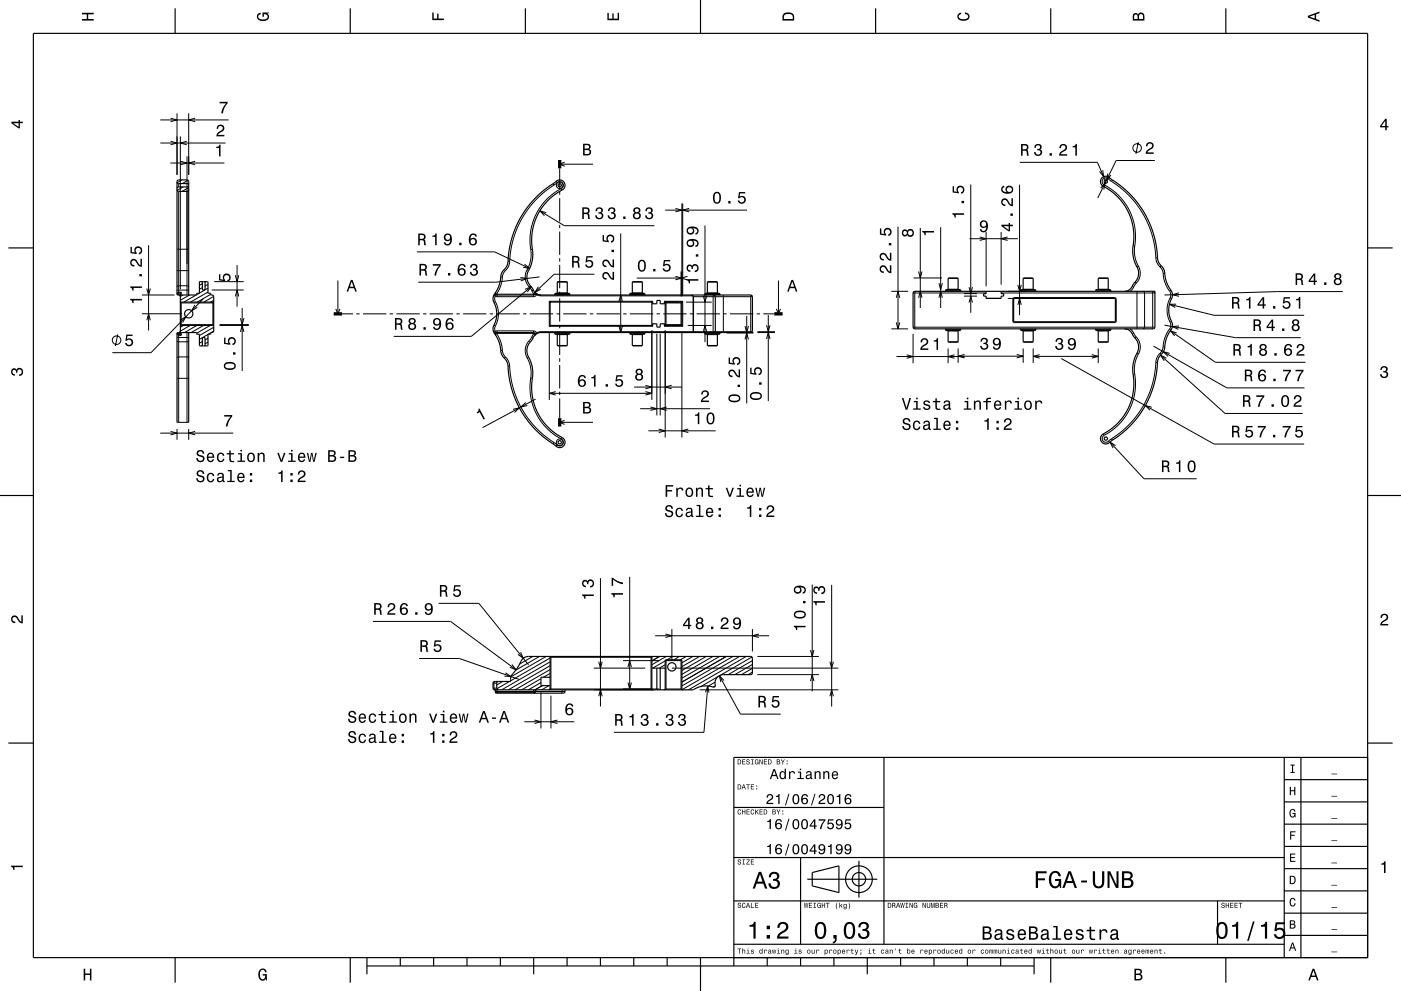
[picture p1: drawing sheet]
<svg xmlns="http://www.w3.org/2000/svg" width="420mm" height="297mm" viewBox="0 0 420 297" stroke-linecap="round" stroke-linejoin="round" font-family="sans-serif">
<g fill="none" stroke="#000" stroke-width=".3">
<path d="M48.1 35.9h20.4M51.1 35.4l2 .5-2 .6M53.1 33.9v18.5M56.6 33.9v18.5M58.5 35.4l-1.9 .5 1.9 .6M48.1 42.9h19.5M51.1 48.9h16.2M51.1 42.3l2 .6-2 .5M53.6 55v1M53.6 57.4v30.2M54.1 40.9v45.8M54.1 48.3l2 .6-2 .5"/>
<path d="M54.6 53.9l-1.5 .8M54.9 56l-1.8 1.1M56 42.3l-1.9 .6 1.9 .5M56.1 46.9v41.5M56.4 54l-1.8 1M56.6 56.2l-2 1.2M58.5 48.3l-1.9 .6 1.9 .5M165.8 55.1l.3 .4M166.1 55.5l-2.7 1.9-2.6 2.3-2.3 2.7-1.9 2.9-1.6 3.1-1.1 3.3-.7 3.2-.4 3.4M166.7 54.4l.3 .3M167 54.7l-.9 .8M167 54.7a1.1 1.1 0 0 1 1.7 .2 1.1 1.1 0 0 1-.4 1.6"/>
<path d="M167.8 50.5v5.9M167.8 57.4v1M167.8 59.4v7M167.8 49.2h10M168.3 56.5l-2.3 1.5-2.1 1.8-1.6 1.9-1.6 2.5-1 2.6-.6 2.6-.2 2.8 .2 2.6M168.3 56.5l.2 .4M169.3 48.6l-1.5 .6 1.5 .6M291 55.3v38.4M305.7 55.3v39.1M305.7 48.7h23.3l2.5 5.7M330 56.4l1.3-1.5-.4 1.9M330.6 51l.3 1.9-1.3-1.5"/>
<path d="M331 55.4l2.4 1.5 2.1 1.8 1.6 1.9 1.4 2.4 1.2 2.8 .5 2.6 .2 2.5-.2 2.8M331 55.4l-.2 .4M332.1 52l-.4 2 1.3-1.5M332.3 53.6l.9 .8M332.3 53.6a1.11 1.11 0 0 0-1.7 .2 1.11 1.11 0 0 0 .4 1.6M332.6 53.3l-.3 .3M333.2 54.4l2.7 1.9 2.6 2.3 2.3 2.7 1.9 2.9 1.5 2.9 1.2 3.3 .7 3.4 .4 3.4M333.5 54l-.3 .4M341.2 42.6l-.7 3.5M346.2 48.1h-11.6l-5.5 11.3M44.5 73.5v25.5M53.1 74.8h3.5"/>
<path d="M71.1 79.4v12.5M125 75.5h23.3l10.5 5M152.3 78.3h.5M152.8 78.3l-.4 1.6-.9 1.2M157.3 79.2l1.5 1.3-2-.4M159.1 74.8v3l-1.1 3.1M159.6 74.7l-.5 .1M161.8 63.2l7.4 4.4h27M163.8 63.8l-2-.6 1.4 1.4M167.8 67.4v1M167.8 69.4v7M167.8 77.4v1"/>
<path d="M167.8 79.4v7M186.1 69.9v29.8M199.4 63h24.5M202.5 62.5l1.9 .5-1.9 .5M204.4 61v27.8M204.7 61v27.3M206.6 62.5l-1.9 .5 1.9 .5M211.3 67.6v34.9M269.2 67.9v30.7M275.9 68.3v24M282 68.1v24.2M290.6 71.5h14.5"/>
<path d="M293.7 71l1.9 .5-1.9 .6M295.6 69.5v16.3M300.1 69.5v15.8M302.1 71l-2 .5 2 .6M339.7 73.6l.5 .1M340.2 73.7v3.2l1.1 2.9M341.3 79.8a4.3 4.3 0 0 1-.7 5.1M341.3 79.8l-.5 .2M346.5 77.2l.3 1.5 1 1.3M347 77.2h-.5M348.1 79.6l-.3 .4M42.5 94h12.1"/>
<path d="M42.5 88.4h9.8M44 96l.5-2 .6 2M44 86.5l.5 1.9 .6-1.9M53.1 87.1l.5-.2h2.5l.5 .2M53.1 86l.5-.4h2.5l.5 .4M53.1 80.9l.4 .2h2.6l.5-.2M53.3 99.8l-.2 .3 .5 .4M53.3 99.8l.3 .7M53.3 88.3v.1M53.3 99.7v.1M53.6 87.6l-.3 .7M53.6 87.6l-.5 .4 .2 .3"/>
<path d="M53.6 100l.5-.2 .2 .7M53.6 100l.7 .5M53.6 88.1v.3M53.6 99.7v.3M53.6 87.6h.7M54 96l1.7-1.1-1 1.8M54.1 90.3l.2 .5h9.8M54.3 87.6l-.2 .7-.5-.2M54.3 87.6l-.7 .5M54.3 87.6v.8M54.3 90.5v7M54.3 99.7v.8"/>
<path d="M54.8 88.4l-.7 .4M55 97.5l-.9 .6M56.1 99.7v26.9M56.8 88.4l-2.7 1.6M57 97.5l-2.9 1.7M58.4 91.4l-1 1.7 1.8-1M58.8 88.4l-3.7 2.1M59 97.5l-3.7 2.2M59.7 87.9l-.8 .4M60.7 86.2l-.9 .5M60.7 85l-.9 .5M60.9 89.6l-15.6 16.1h-11.6"/>
<path d="M61 97.5l-3.7 2.2M61.4 86.9l-1.7 1M61.7 84.4l-.2 .2M62.3 87.5l-5.2 3M62.3 86.4l-.8 .5M62.3 85.2l-.8 .5M63 97.5l-4 2.4M63.2 88.2l-4.1 2.3M63.2 99.7l-.8 .5M63.5 86.9h9.6M63.8 90.5v7M64.1 99.2l-.8 .5"/>
<path d="M64.1 88.8l-3 1.7M64.1 97.3h-9.8l-.2 .5M64.1 98.1l-4.3 2.5M64.1 90l-1 .5M64.2 84.4h8.9M65.8 97.5h8.8M65.8 97.3h8.8M70.6 88.8l.5-1.9 .5 1.9M70.6 82.5l.5 1.9 .5-1.9M72.1 99.5l.5-2 .5 2M72.1 95.4l.5 1.9 .5-1.9M72.6 92.3v18.9"/>
<path d="M100.7 92.6l.6 1.5 .6-1.5M101.3 84.1v10M102.5 94.1h3.3M106.8 94.1h1M108.8 94.1h7M116.8 94.1h1M118.8 94.1h7M126.8 94.1h1M128.8 94.1h7M136.8 94.1h1M138.8 94.1h7M146.8 94.1h1"/>
<path d="M148 88.6l.5 .2M148.1 97.4l.4 .3M148.3 88.1l.3 .5M148.5 88.8l.5 .1M148.5 88.8l-.2 .7 .2 .9M148.5 99.3l.1 .2M148.5 99.3l-.5 .2M148.5 97.7l-.2 .7 .2 .9M148.5 90.4a7.8 7.8 0 0 1 0 7.3M148.5 90.4l-.4 .2M148.6 88.6l-.1 .2M148.6 99.5l.3 .5"/>
<path d="M148.6 99.5l-.3 .5M148.6 87.6l.3 .5M148.8 94.1h7M148.9 88.1l-.3 .5M148.9 100l1.2 2.3 .5 2.7M148.9 100l-.3 .4M148.9 88.1l.1 .1M149 99.2l-.5 .1M149 88.2h10.9M149 88.2v.7M149 99.2v.7M149 88.9h10.9"/>
<path d="M149 99.2h10.9M149 99.9l-.1 .1M149 99.9h10.9M150.1 83l.5 .1M150.6 83.1l-.5 2.6-1.2 2.4M151.2 80.8l.3 .3M151.5 81.1l-.6 .8-.3 1.2M156 83.2l2 .2-1.9 .8M156.8 94.1h1M157.4 86.7l1.8-.8-1.1 1.6M158 80.9a4.3 4.3 0 0 0 .7 5.1M158 80.9l.5 .2"/>
<path d="M158.7 86l.7 1.1M158.8 94.1h7M159 85.6l-.3 .4M159.2 85.9l-17.9 14.9h-23.3M159.4 87.1l.7 1M159.9 86.9l-.5 .2M159.9 99.2l.6 .2 .4 .4M159.9 88.2v.7M159.9 99.2v.7M159.9 99.9l.2 .1M160.1 88.1l.2-.5 .6 .7M160.1 100l-.7 .9"/>
<path d="M160.1 88.1l-.2 .1M160.1 88.1l.2 .2M160.3 99.8l-.2 .2M160.4 88.1l.5 .2M160.9 88.3l-.5 .5-.5 .1M160.9 99.8l-.6 .7-.2-.5M160.9 88.3l1.3 .4M160.9 99.8l-.5 .2M161.4 85.9l-1 1.7 1.7-.9M161.8 83l-13.2 1.6h-23.2M162.2 99.4l-1.3 .4M162.2 88.4v.3"/>
<path d="M162.2 99.4v.3M162.2 88.7h45.1M164.7 90.3v7.5M164.7 99.8v20.1M164.7 97.8h31M164.7 90.3h31M164.7 90.3l.2 .5M164.7 90.3l.5 .2M164.9 97.3l-.2 .5M165.2 97.5l-.5 .3M166.3 99.8h4.5M166.3 88.3h4.5"/>
<path d="M166.3 88h4.5M166.8 94.1h1M167.1 87.8h3M167.1 84.5h3M167.8 87.4v1M167.8 89.4v7M167.8 97.4v1M167.8 99.4v7M168.8 94.1h7M176.8 94.1h1M178.2 82.2h-12.1l-5.7 5.4 .8 .6 .9 .2M178.8 94.1h7"/>
<path d="M185.6 90.3l.5-1.9 .5 1.9M185.6 97.7l.5 2 .5-2M186.8 94.1h1M188.8 99.8h4.5M188.8 88.3h4.5M188.8 88h4.5M188.8 94.1h7M189.6 87.8h3M189.6 84.5h3M190.9 83.3h13.5M195.2 97.5l.5 .3M195.4 99v20.9"/>
<path d="M195.4 97.3l.3 .5M195.7 90.3v.7M195.7 97v.8M195.7 90.3l-.3 .5M195.7 90.3l-.5 .2M196.8 94.1h1M198.8 94.1h7M199.2 97.8l.2-.5h5l.3 .5M199.2 90.3l.5 .2v7l-.5 .3M199.2 97.8h5.5M199.2 90.3v.7M199.2 97v.8"/>
<path d="M199.2 90.3l.2 .5h5l.3-.5M199.2 90.3h5.5M199.4 99v32.1M202.5 82.8l1.9 .5-1.9 .6M204.2 81.3v7.5M204.4 99.3v31.8M204.7 90.3l-.5 .2v7l.5 .3M204.7 90.3v7.5M205.7 90.5h7.6M206.1 82.8l-1.9 .5 1.9 .6M206.2 97.5h7.1M206.8 94.1h1"/>
<path d="M207.3 88.7v-.3h.2l.4 .5-.1 10.8v-10.8M207.3 88.7l.5 .2M207.8 88.9h17.8M208.8 94.1h7M210.8 88.6l.5 1.9 .6-1.9M210.8 99.5l.5-2 .6 2M211.3 99.8h4.5M211.3 88.3h4.5M211.3 88h4.5M212.1 87.8h3M212.1 84.5h3M213.9 88.4l-.1 .5 .1 10.8"/>
<path d="M216.8 94.1h1M216.8 88.4v11.3M217.8 99.8h8.1M218.8 94.1h7M218.8 99.7h7.1M223.3 97.7l.6 2 .5-2M223.9 94.7v26.2M225.1 88.4v11.3M225.6 99.2l-.5 .2h-62.9M226.8 94.1h1M227.1 99.7h5.2M227.1 99.4h5.2"/>
<path d="M228.8 94.1h3.3M229.8 97.5l.5 1.9 .5-1.9M230.3 94.4v25.8M232.8 92.6l.6 1.5 .6-1.5M233.4 84.1v10M267.2 87.3h5M267.2 98.6h5M268.7 89.2l.5-1.9 .5 1.9M268.7 96.6l.5 2 .5-2M273.7 98.1h72.5M273.7 87.8h21.9M273.9 83.3h8.5"/>
<path d="M274.2 87.3v11.3M275.4 89.2l.5-1.9 .5 1.9M275.4 81.4l.5 1.9 .5-1.9M281.5 89.2l.5-1.9 .5 1.9M281.5 84.9l.5 1.9 .5-1.9M283.5 86.9h4.5M283.5 87.2h4.5M283.5 98.9h4.5M283.5 98.7h4.5M284.2 99.2h3M284.2 86.7h3M284.2 83.4h3"/>
<path d="M289 88.7h3.9M289 88h3.9M290.5 90.7l.5-2 .5 2M290.5 86.1l.5 1.9 .5-1.9M300.1 87.8h46.1M302.1 89.4h5.6M302.1 87.3h5.6M303.6 96.2l.5 .5M303.6 89.7v6.5M303.6 89.7h.3M303.6 96.2h.3M304.1 89.2l-.5 .5"/>
<path d="M304.1 89.2h30M304.1 96.7h30M304.1 89.2v.2M304.1 96.4v.3M305.1 85.4l.6 1.9 .5-1.9M305.1 91.4l.6-2 .5 2M306 86.9h4.5M306 87.2h4.5M306 98.9h4.5M306 98.7h4.5M306.7 99.2h3M306.7 86.7h3"/>
<path d="M306.7 83.4h3M328.5 86.9h4.5M328.5 87.2h4.5M328.5 98.9h4.5M328.5 98.7h4.5M329.2 99.2h3M329.2 86.7h3M329.2 83.4h3M334.1 89.2l.5 .5M334.1 89.2v.2M334.1 96.4v.3M334.4 89.7h.2"/>
<path d="M334.4 96.2h.2M334.6 96.2l-.5 .5M334.6 89.7v6.5M338.8 98.6l1.1 1.2M339.4 85.8l.5 .2M339.9 99.8l.7 1.2M339.9 86l-1.1 1.3M339.9 99.8l-.5 .2M340.3 84.5l.3 .4M340.6 84.9l-.7 1.1M340.9 87.3v11.3M342.7 87.3l.4 .5v10.3l-.4 .5"/>
<path d="M345.2 87.3l.4 .5v10.3l-.4 .5M347.8 80l.7 1 .2 1M348.7 82l.6 2.9 1.3 2.4M349.1 97.5l21.3 3.7h19.5M349.2 81.9l-.5 .1M350.6 91.2l13.4 3.3h27M350.6 98.6l-1.4 2.6-.5 2.7M350.6 87.3a1.9 1.9 0 0 1 .2 2M350.6 98.6l.4 .3M350.8 96.6a1.9 1.9 0 0 1-.2 2M350.8 89.3a7.8 7.8 0 0 0 0 7.3M350.8 89.3l.4 .2"/>
<path d="M350.9 99.1l13.5 9.5h27M351 87l-.4 .3M351.2 96.3l-.4 .3M352.6 91.2h-2l1.7 1M352.7 99.8l-1.8-.7 1.2 1.6M353.4 87.8l-1.9 .5 1.9 .5M353.5 97.7l-2 .2 1.8 .8M402.6 87.4h-19.6l-33.9 1M35.3 100.2l-.7 3.5M53.1 113.3h3.5M53.1 107.2l.5-.2h2.5l.5 .2M53.1 102.1l.5 .3h2.5l.5-.3"/>
<path d="M53.1 100.9l.4 .2h2.6l.5-.2M53.6 100.5v26.1M53.6 100.5h.7M60.7 103.5l-.3 .2M60.7 102.4l-.9 .5M60.7 101.2l-.9 .5M62.3 102.5l-.8 .5M62.3 101.4l-.8 .5M62.4 100.2l-1.7 1M150.6 105l.2 1 .7 1M150.6 105h-.5M151.5 107l1 1.3 .3 1.4"/>
<path d="M151.5 107l-.3 .3M152.8 109.7l.3 3 .7 3.4 1.1 3.3 1.6 3.2 2 3.1 2 2.3 2.5 2.4 3.1 2.2M152.8 109.7h-.5M158 107.2l1.1 2.9v3.2M158.5 107l-.5 .2M158.7 102.1a4.3 4.3 0 0 0-.7 5.1M158.7 102.1l.3 .3M159.1 113.3l-.2 2.7 .2 2.8 .5 2.4 1.2 2.8 1.4 2.3 1.8 2.1 2.1 1.8 2.2 1.4M159.1 113.3l.5 .1M159.4 100.9l-.7 1.2M159.4 100.9l.5 .2M160.6 119.6l-15.9 8.6"/>
<path d="M164.7 117.9h30.7M166.3 100h4.5M166.6 117.4l-1.9 .5 1.9 .5M167.1 103.5h3M167.1 100.3h3M167.8 107.4v1M167.8 109.4v7M167.8 117.4v1M167.8 119.4v5.9M188.8 100h4.5M189.6 103.5h3M189.6 100.3h3"/>
<path d="M190.1 116h14.3M193.5 115.5l1.9 .5-1.9 .5M193.5 117.4l1.9 .5-1.9 .5M196.9 100v24.5M197.9 100v24.5M201.3 115.5l-1.9 .5 1.9 .5M211.3 100h4.5M212.1 103.5h3M212.1 100.3h3M223.3 101.7l.6-1.9 .5 1.9M229.8 101.6l.5-1.9 .5 1.9M268.7 106.9h20.5"/>
<path d="M271.8 106.3l1.9 .6-1.9 .5M273.7 100.1v8.8M284.2 104.4v4.5M284.2 102.4h3M286.2 106.3l-2 .6 2 .5M287.2 104.4v4.3M287.2 106.7h19.5M289.2 106.2l-2 .5 2 .6M304.8 106.2l1.9 .5-1.9 .6M306.7 104.4v4.3M306.7 102.4h3M309.7 104.4v4.4"/>
<path d="M309.7 106.8h19.5M311.7 106.3l-2 .5 2 .5M318.1 107.5l45.9 25.6h27M327.3 106.3l1.9 .5-1.9 .5M329.2 104.4v4.4M329.2 102.4h3M340.2 112.2l.2 2.6-.2 3-.7 2.9-1 2.3-1.3 2.1-1.8 2.1-2.1 1.8-2.3 1.5M340.2 112.2l-.5 .1M340.6 101a4.3 4.3 0 0 1 .7 5.1M340.6 101l-.3 .3M340.8 105.9l.5 .2M341.3 106.1l-1.1 3.1v3"/>
<path d="M345.8 103.7l22 12.5h23.3M346.5 108.6l-.4 3.5-.7 3.2-1.1 3.3-1.6 3.1-2 2.9-2.2 2.7-2.6 2.3-2.7 1.9M346.5 108.6h.5M347.8 105.9l-.9 1.2-.4 1.5M347.8 105.9l.3 .3M347.9 106.4l19.3 17.5h23.3M348.7 103.9l-.3 1.2-.6 .8M348.7 103.9h.5M349.7 107.3l-1.8-.9 1.1 1.7M350.7 105.9l-2-.5 1.5 1.4M48.1 129.8h21.8M51.1 129.3l2 .5-2 .5"/>
<path d="M53.1 128.6v3.2M53.1 126.6h3.5M56.6 128.6v3.2M58.5 129.3l-1.9 .5 1.9 .5M153.8 122.7l1.9-.5-1.4 1.4M157.6 120.6l-1.4 1.4 1.9-.5M166.1 132.6l.9 .7M166.1 132.6l-.3 .4M167 133.3l-.3 .4M167.8 126.6h10M168.5 131.1l-.2 .5a1.1 1.1 0 0 1 .4 1.6 1.1 1.1 0 0 1-1.7 .1M169.3 126l-1.5 .6 1.5 .6"/>
<path d="M191.9 122.5h21M194.4 129.1h20.1M195 122l1.9 .5-1.9 .5M197.5 128.6l1.9 .5-1.9 .5M199.8 122l-1.9 .5 1.9 .5M206.4 128.6l-2 .5 2 .5M330.8 130l.2 .5M331 130.5a1.1 1.1 0 0 0-.4 1.6 1.1 1.1 0 0 0 1.7 .1M332.3 132.2l.3 .4M332.7 132.5l10.2 11h15.9M333.2 131.5l-.9 .7M333.2 131.5l.3 .4"/>
<path d="M334.4 133.6l-1.7-1.1 1 1.8M345.3 122l-2-.5 1.5 1.4M180 173.3v38.4M188.8 172.9v33.6M243.5 175.2v32M249.3 175.3v36.4M111.8 186.2h23.3l19.6 14.5M125.6 197.3h12.1l17.9 6.3M131.5 180.8h12.1l14.8 18.4M153.5 199.2l1.2 1.5-1.9-.7M156.1 195.5l.8 1.8-1.6-1.2M159.7 196.7l-3.9 2.3"/>
<path d="M161.7 196.7l-7.1 4.1M163.7 196.7l-10.5 6.1M164.9 199.5l-12.5 7.2M164.9 198.4l-14.5 8.3M164.9 197.2l-11.8 6.8M164.9 197h30.5M165.2 196.7v9.8l-.5 .2M179.5 198.3l.5 1.9 .5-1.9M186.8 198h10.9M188.3 199.9l.5-1.9 .5 1.9M195.2 196.7v9.8l.5 .2M195.7 196.7l-.3 .2"/>
<path d="M196.4 190.5h34.2M197.7 196.7l-2.3 1.4M199.4 199.2l-1.7 1M199.4 198.1l-3.7 2.1M199.4 198h5M199.5 190l1.9 .5-1.9 .6M199.7 197.7v8.8l-.5 .2M199.7 196.7l-4.3 2.5M201.4 188.5v9.4M201.7 196.7l-1.7 1M203.7 196.7l-1.7 1M204.2 197.7v8.8l.5 .2"/>
<path d="M205.7 196.7l-1.7 1M207.7 196.7l-3.3 1.9M209.7 196.7l-5.3 3.1M211.7 196.7l-7.3 4.3M213.7 196.7l-9.3 5.4M215.7 196.7l-11.3 6.6M217.7 196.7l-13.3 7.7M219.7 196.7l-15.3 8.9M221.7 196.7l-17.2 10M223.7 196.7l-17.3 10M225.4 196.9l-9.3 5.4M225.6 199.1l-5.3 3.1"/>
<path d="M225.6 198l-7.3 4.2M225.6 188.5v6.7M227.1 196.7h18.4M227.5 190l-1.9 .5 1.9 .6M243 194.8l.5 1.9 .5-1.9M248.8 198.3l.5 1.9 .5-1.9M147.8 204.7h1.1M147.8 206.2h1.1M148.4 206.7l.2 .1M148.5 206.7l.1 .1M148.5 207.4l.2 .1M148.5 207.2h20.9"/>
<path d="M148.5 204.2l-.4 .5v1.8l.4 .2M148.6 206.8l.1 .4M148.7 207.5l.2 .2M148.7 207.5h11.6M149 206.7v1M150.7 204.2l-1.8 1.1M151.5 201.6l1.7 1.2-2-.2M152.7 204.2l-3.7 2.2M157.2 216.3h15M159.9 206.7v1M160.2 215.8l2 .5-2 .5M160.3 207.5l-.2 .2"/>
<path d="M160.4 207.4l-.1 .1M160.9 206.7l-.5 .4M162.2 204.6l-3.8 2.1M162.2 203.4l-5.8 3.3M162.2 207.5v10.8M162.6 205.5l-2.2 1.2M164.6 205.5l-2.2 1.2M164.9 201.8l-2 1.2M164.9 200.7l-10.5 6M165.2 208.5v9.8M167.1 215.8l-1.9 .5 1.9 .5M168.5 206.7l-.2 1"/>
<path d="M178 206.7h17.9M178 200.2h15.4M179.5 208.7l.5-2 .5 2M188.3 204.6l.5 1.9 .5-1.9M197.7 206.5l-32.8-.1-.5 .3M199.4 206.5h5M201.4 200.2h49.9M209.8 206.7h41.5M211.5 207.5l.7-1.9 .3 1.9M212.2 205.6l-1.2 13.9h-27M214.4 204.5l-2 1.1M214.4 205.6l-.6 .3"/>
<path d="M215.2 202.8l-5.1 2.9M215.6 202.5l6.4 11.5h12.1M217 203.9l-1.4-1.4 .5 1.9M225.6 201.5l-1.3 .7M225.6 200.3l-3.3 1.9M227.1 202.2h18.4M243 204.1l.5-1.9 .5 1.9M248.8 208.7l.5-2 .5 2"/>
<circle cx="167.8" cy="55.5" r="1"/>
<circle cx="340.9" cy="44.4" r="1.28"/>
<circle cx="34.9" cy="102" r="1.28"/>
<circle cx="167.8" cy="132.6" r="1"/>
</g>
<g fill="none" stroke="#000" stroke-width=".35">
<path d="M10 10h400v277h-400zM52.5 2.5v7.5M105 2.5v7.5M157.5 2.5v7.5M210 0v10M262.5 2.5v7.5M315 2.5v7.5M367.5 2.5v7.5M53.1 56.8l.1 .4 .4 .2 2.6-.1 .4-.5M53.1 54.5l.4 .5h3.1M56.6 56h-3l-.5 .5M2.5 74.3h7.5"/>
<path d="M410 74.3h7.5M54.1 88.7l.2-.3h4.5l.2-.5h.8l.1-3.5 2.4 .1v3.3l.9 .2a.48 .48 0 0 0 .1 .5 .48 .48 0 0 0 .5 0l.3 .4v10.3l-.3 .4a.55 .55 0 0 0-.8 .6l-.7 .1v3.3l-2.4 .1-.1-3.5h-.8l-.2-.5h-4.5l-.2-.3M54.1 97.8l.2-.3h9.5l.3 .3M54.1 90.3l.2 .2h9.5l.3-.2M54.1 99.2l-.3 .4-.7 .3v26.7M54.1 88.3v11.5M56.6 88.4v-34l-.5-.5h-2.5l-.5 .5v33.8l.7 .3 .3 .4M56.6 99.7v26.9M60.7 84.4v2.5h.8v-2.5M160.3 87.6l-.6-1.1a4.5 4.5 0 0 1-1.5-4.9l.9-1.8 .5-2 .1-1.7-.3-3.4v-2.2l.5-2.5 .7-2.4 1.2-2.4 1.8-2.4 2-1.9 2.5-1.7a1.68 1.68 0 0 0 .9-2.7 1.68 1.68 0 0 0-2.8 .3l-2.8 2-2.3 1.9-2.1 2.2-2.2 3.1-1.6 2.8-1.2 3-1 3.3-.6 3.2a5.6 5.6 0 0 1-1.6 4.8l-.5 1.1-.5 2.8-.8 2a3.2 3.2 0 0 0-.9 3.7 7.8 7.8 0 0 1-.3 7.4 7 7 0 0 0 1.6 3.8l.4 1.4a6.6 6.6 0 0 0 1.3 4 5.6 5.6 0 0 1 1.3 4.4l.6 3.2 .9 3.2 1.3 3.2 1.6 2.8 1.9 2.7 2 2.2 2.5 2.1 2.9 2.1a1.73 1.73 0 0 0 2 .9 1.73 1.73 0 0 0 1.3-1.8 3.8 3.8 0 0 0-2.4-2l-1.9-1.6-1.9-1.9-1.6-2.3-1.2-2.7-.9-3.9-.1-2.3 .3-4.2-.2-1.7-.5-1.7a4.5 4.5 0 0 1 .6-6.4l.7-1.1M160.3 87.6l.8 .6 1.1 .2h62.9l.5 .5v10.3l-.5 .5h-62.9l-1 .2-.9 .6M160.3 87.6l.1 .6-.5 .2h-10.9l-.5-.3 .1-.5"/>
<path d="M165 90.6l30.2-.1 .2 .3v6.5l-.2 .2h-30l-.3-.2zM166.2 88.4l.2-.5h4.3l.2 .5M166.2 99.7l.2 .5h4.3l.2-.5M166.9 87.9l.3-3.5 2.9 .1 .1 3.4M188.7 88.4l.2-.5h4.3l.2 .5M188.7 99.7l.2 .5h4.3l.2-.5M189.4 87.9l.3-3.5 2.9 .1 .1 3.4M195.4 97h1.5v1h1v-1h1.5M195.4 91h1.5v-1h1v1h1.5M199.7 90.5l-.3 .3 .1 6.7 4.9-.1-.1-6.8-4.7-.1M203.7 90.5h.1M204.6 90.3h.1"/>
<path d="M211.2 88.4l.2-.5h4.3l.2 .5M211.2 99.7l.2 .5h4.3l.2-.5M211.9 87.9l.3-3.5 2.9 .1 .1 3.4M213.9 88.4l.5 .5v10.5l-.2 .3M273.8 87.5l.4-.2h72v10.8l-.5 .5h-71.5l-.5-.5zM283.4 87.3l.2-.5h4.3l.2 .5M283.4 98.6l.2 .5h4.3l.2-.5M284.1 86.8l.3-3.5 2.8 .1 .2 3.4M284.1 99.1l.3 3.5 2.8-.2 .2-3.3M295.6 87.3v.7h-.7v.7h.7v.7h4.5v-.7h.8v-.7h-.8v-.7M299.6 89.4h.1M303.9 89.5l30.2-.1 .3 .3v6.5l-.3 .2h-30l-.2-.2z"/>
<path d="M305.9 87.3l.2-.5h4.3l.2 .5M305.9 98.6l.2 .5h4.3l.2-.5M306.6 86.8l.3-3.5 2.8 .1 .2 3.4M306.6 99.1l.3 3.5 2.8-.2 .2-3.3M328.4 87.3l.2-.5h4.3l.2 .5M328.4 98.6l.2 .5h4.3l.2-.5M329.1 86.8l.3-3.5 2.8 .1 .2 3.4M329.1 99.1l.3 3.5 2.8-.2 .2-3.3M337.1 87.3a3.3 3.3 0 0 0 2.8-2.4 4.3 4.3 0 0 0 .4-5.9l-.5-1.7-.2-1.7 .3-4-.1-2.5-.4-2.2-.6-2.2-1.2-2.4-1.8-2.5-1.9-1.9-2.5-1.7a1.7 1.7 0 0 1-1.3-2.6 1.7 1.7 0 0 1 2.9 0l3.1 2.2 2.5 2.2 2.1 2.4 1.9 2.7 1.7 3 1.1 2.8 .9 3.1 .6 3.5a5.7 5.7 0 0 0 1.9 5l1.2 4.8a5.8 5.8 0 0 1 1.4 3.8 8 8 0 0 0 .1 7.9 6.4 6.4 0 0 1-1.5 3.6l-.6 1.9a5.5 5.5 0 0 1-1.9 4.5l-.4 1.2-.5 3.9-.7 3.4-1.1 3.1-1.6 3.1-2 3.2-2.5 2.8-2.6 2.3-2.8 2.1a1.83 1.83 0 0 1-1.7 .9 1.83 1.83 0 0 1-1.6-1.1 2.01 2.01 0 0 1 1.6-2.4l2.5-1.7 1.9-2 1.7-2.4 1.1-2.3 1-4.4 .1-2.5-.3-3.8 .6-3.2a5.4 5.4 0 0 0 .9-4.5l-1.2-1.8a3.1 3.1 0 0 0-2.8-2.3M345.7 87.3l.5 .5M60.7 103.7v-2.5h.8v2.5M148.6 100.4v-.5l.4-.2h10.9l.5 .3-.1 .5"/>
<path d="M166.9 100.2l.3 3.5 2.9-.2 .1-3.3M189.4 100.2l.3 3.5 2.9-.2 .1-3.3M211.9 100.2l.3 3.5 2.9-.2 .1-3.3M0 148.5h10M410 148.5h10M164.7 196.7l.2 .3v9.5l-.2 .2M195.7 196.7l-.3 .3v9.5l.2 .2M147.9 204.5l.4-.3h4.8a4.7 4.7 0 0 1 1.7-3.7l.5-.6a4.9 4.9 0 0 1 2.7-3.1l67.1-.1 .4 .3 .1 4.7-.3 .4-8.5 .1a2.66 2.66 0 0 0-2.4 3.5l-.4 .2a7.1 7.1 0 0 0-6.2 .8h-59.5l-.5-.5zM148.4 206.7l.1 .8 .4 .2h20l.4-.2 .1-.8M149.4 204.2l-.5 .5v1.5l.5 .5M160.9 206.7l-.4 .2-.1 .7-.3 .1M164.9 203h-2.7v2.5h2.7"/>
<path d="M195.4 200.2h4M196.9 200.2v6.5M197.9 200.2v6.5M199.2 206.7l.2-.2v-8.5l.3-.3 4.6 .1 .1 8.7 .3 .2M204.6 206.7h.1M2.5 222.7h7.5M265 227v56M385 233.7h25M385 227v60M390 227v60M410 222.7h7.5M410 227h-190v62.5"/>
<path d="M220 257h165M220 242h45M240 257v26M257.5 258v11M385 253.7h25M385 247h25M385 240.3h25M220 270h165M242 263.5h21M243.5 261.5l8-2v8l-8-2zM365 270v13M385 273.7h25"/>
<path d="M385 267h25M385 260.3h25M52.5 287v7.5M105 287v7.5M110 289.5h200M110 287v5M120 287v2.5M130 287v2.5M140 287v2.5M150 287v2.5M160 287v5M170 287v2.5"/>
<path d="M180 287v2.5M190 287v2.5M200 287v2.5M210 287v10M220 283h165M230 287v2.5M240 287v2.5M250 287v2.5M260 287v5M270 287v2.5M280 287v2.5M290 287v2.5"/>
<path d="M300 287v2.5M310 287v5M315 287v7.5M367.5 287v7.5M385 280.3h25"/>
<circle cx="167.8" cy="55.5" r=".5"/>
<circle cx="331.5" cy="54.4" r=".5"/>
<circle cx="56.6" cy="94" r="1.25"/>
<circle cx="167.8" cy="132.6" r=".5"/>
<circle cx="331.5" cy="131.4" r=".5"/>
<circle cx="201.4" cy="199.9" r="1.25"/>
<circle cx="257.5" cy="263.5" r="2"/>
<circle cx="257.5" cy="263.5" r="4"/>
</g>
<path d="M167.8 48v2.5M100 94.1h2.5M232.1 94.1h2.5M167.8 125.3v2.5" fill="none" stroke="#000" stroke-width="1" stroke-linecap="butt"/>
<g fill="#000">
<path d="M24.6 3.8h3.5v.5h-1.7v1.4h1.7v.5h-3.5v-.5h1.4v-1.4h-1.4z" fill-rule="evenodd"/>
<path d="M77.3 4.2l.8-.4v.5l-.3 .1a.68 .68 0 0 0-.4 .6 .68 .68 0 0 0 .4 .6 1.68 1.68 0 0 0 2.4-.6 .93 .93 0 0 0-1.1-.8v.8h-.4v-1.3h1.9v.3l-.5 .1 .4 .4a1.19 1.19 0 0 1-.9 1.7 1.9 1.9 0 0 1-2.6-1.3z" fill-rule="evenodd"/>
<path d="M129.6 3.8h.4v1.8h1.1v-1.5h.4v1.5h1.6v.4h-3.5z" fill-rule="evenodd"/>
<path d="M182.1 3.9h.4v1.7h1.1v-1.6h.4v1.6h1.2v-1.8h.4v2.3h-3.5z" fill-rule="evenodd"/>
<path d="M235 4a2.21 2.21 0 0 0-.4 2.2h3.5v-1.2a1.92 1.92 0 0 0-3.1-1zM235.3 4.4l.4-.2a1.45 1.45 0 0 1 2 .8v.7h-2.7l.1-1z" fill-rule="evenodd"/>
<path d="M287.3 4.2l.8-.4v.4l-.3 .1a.66 .66 0 0 0-.4 .6 .66 .66 0 0 0 .4 .6 1.69 1.69 0 0 0 2.5-.5 .9 .9 0 0 0-1-.8v-.5a1.24 1.24 0 0 1 1.4 1.1 1.24 1.24 0 0 1-1.1 1.4 1.93 1.93 0 0 1-2.6-1.2z" fill-rule="evenodd"/>
<path d="M339.8 4.2l-.2 2h3.5v-1.4a.98 .98 0 0 0-.7-1 .98 .98 0 0 0-1.2 .6 .84 .84 0 0 0-1.4-.2zM340.1 4.5l.4-.1 .4 .1 .1 1.2h-1zM341.6 4.4l.4-.2a.58 .58 0 0 1 .7 .7v.8h-1.2z" fill-rule="evenodd"/>
<path d="M392.1 4.7v.6l3.5 1.2v-.4l-1-.4v-1.4l1-.4v-.4zM392.6 5l1.5-.5v1z" fill-rule="evenodd"/>
<path d="M3.4 36.5v.4l2.1 1.6h.5v-1.6h.8v-.4h-.8v-.5h-.4v.5zM4 36.9h1.6v1.1z" fill-rule="evenodd"/>
<path d="M65.8 30.5h2.4v.4a5.3 5.3 0 0 0-1.4 3h-.5a5.2 5.2 0 0 1 1.5-2.9h-2z" fill-rule="evenodd"/>
<path d="M415.3 35.6l-1.6 2.1v.5h1.6v.8h.4v-.8h.5v-.4h-.5v-2.2zM415.3 36.2v1.6h-1.1z" fill-rule="evenodd"/>
<path d="M65.3 37.7a1.18 1.18 0 0 1 1.9 .3 1.18 1.18 0 0 1-1 1.6l-.8 .8h1.9v.5h-2.4a2.75 2.75 0 0 1 1.8-2.1 .7 .7 0 0 0-.5-1.1 .7 .7 0 0 0-.8 .9h-.5z" fill-rule="evenodd"/>
<path d="M64.8 44a.77 .77 0 0 0 1-.7h.3v3.6h-.4v-2.5h-.9z" fill-rule="evenodd"/>
<path d="M174.8 43.1v3.5h1.3a.98 .98 0 0 0 1.1-.8 .98 .98 0 0 0-.6-1.1 .86 .86 0 0 0 .4-1.1 .86 .86 0 0 0-.9-.5zM175.3 43.5h.7a.53 .53 0 0 1 .6 .5 .53 .53 0 0 1-.6 .5h-.7zM175.3 45h.7a.61 .61 0 0 1 .7 .5 .61 .61 0 0 1-.6 .7h-.8z" fill-rule="evenodd"/>
<path d="M214 57.9a2.02 2.02 0 0 0 .9 3.2 2.03 2.03 0 0 0 .9-3.2 1.11 1.11 0 0 0-1.8 0zM214.6 58h.7a2.38 2.38 0 0 1 0 2.6h-.7a2.37 2.37 0 0 1 0-2.6zM218.3 60.2v.8h.7v-.8zM221.5 57.6l-.2 1.8h.4a.8 .8 0 0 1 1.2-.2 .8 .8 0 0 1-.1 1.2 .8 .8 0 0 1-1.2-.3h-.4a1.21 1.21 0 0 0 1.5 1 1.21 1.21 0 0 0 .8-1.6 1.21 1.21 0 0 0-1.8-.6l.2-.9h1.5v-.4z" fill-rule="evenodd"/>
<path d="M306.1 43.2v3.5h.5v-1.5l1 .1 .3 1.4h.5l-.2-1.5-.3-.3a.97 .97 0 0 0 .4-1.1 .97 .97 0 0 0-1-.6zM306.6 43.6h.5a.6 .6 0 0 1 .7 .6 .6 .6 0 0 1-.7 .5h-.5z" fill-rule="evenodd"/>
<path d="M310.4 43.4l-.3 .9h.4a.62 .62 0 0 1 .4-.8 .62 .62 0 0 1 .8 .3 .62 .62 0 0 1-.3 .8h-.4v.4a.72 .72 0 0 1 .9 .5 .72 .72 0 0 1-.5 .9 .72 .72 0 0 1-.9-.5v-.3h-.5a1.18 1.18 0 0 0 1.5 1.1 1.18 1.18 0 0 0 .6-1.8l-.2-.1a1.01 1.01 0 0 0 0-1.6 1.01 1.01 0 0 0-1.5 .2zM314.6 45.9v.8h.7v-.8zM317.9 43.4l-.3 1h.4a.71 .71 0 0 1 .6-.9 .71 .71 0 0 1 .8 .6 .71 .71 0 0 1-.5 .8l-.3 .2a1.63 1.63 0 0 0-1.1 1.6h2.4v-.5h-1.9l.9-.8a1.17 1.17 0 0 0 .9-1.6 1.17 1.17 0 0 0-1.9-.4zM321.6 43.8v.4h.8v2.5h.4v-3.6h-.3a.77 .77 0 0 1-.9 .7z" fill-rule="evenodd"/>
<path d="M343.9 42.9a1.18 1.18 0 0 1 1.9 .3 1.18 1.18 0 0 1-1 1.7l-.8 .8h1.9v.4h-2.4a2.76 2.76 0 0 1 1.8-2.1 .7 .7 0 0 0-.5-1 .7 .7 0 0 0-.8 .9h-.5z" fill-rule="evenodd"/>
<path d="M125.4 70v3.5h.4v-1.5l1.1 .1 .3 1.4h.5l-.3-1.5-.3-.2a.97 .97 0 0 0 .5-1.2 .97 .97 0 0 0-1-.6zM125.8 70.4h.6a.6 .6 0 0 1 .7 .6 .6 .6 0 0 1-.7 .6h-.6z" fill-rule="evenodd"/>
<path d="M129.6 70.6v.4h.9v2.5h.4v-3.5h-.3a.77 .77 0 0 1-1 .6zM133.4 70.3a1.15 1.15 0 0 0-.1 1.7 1.15 1.15 0 0 0 1.7-.1 1.02 1.02 0 0 1-.8 1.3l-.5-.2-.2-.4h-.4a1.23 1.23 0 0 0 1.4 .9 1.23 1.23 0 0 0 1-1.4 1.41 1.41 0 0 0-.4-1.8 1.41 1.41 0 0 0-1.7 0zM133.5 71.1a.75 .75 0 0 1 1.5 0 .75 .75 0 0 1-1.5 0zM137.7 72.7v.8h.7v-.8zM141.1 70.2a2.4 2.4 0 0 0 .2 3.3 1.16 1.16 0 0 0 1.5-.4 1.16 1.16 0 0 0-.2-1.5 1.16 1.16 0 0 0-1.6 0 1.03 1.03 0 0 1 .9-1.2l.4 .1 .2 .4h.5a1.12 1.12 0 0 0-.8-.9 1.12 1.12 0 0 0-1.1 .2zM141 72.4a.75 .75 0 0 1 1.5 0 .75 .75 0 0 1-1.5 0z" fill-rule="evenodd"/>
<path d="M174.6 62.1v3.5h.4v-1.4h1.1l.3 1.4h.5l-.3-1.4-.3-.3a.97 .97 0 0 0 .4-1.1 .97 .97 0 0 0-1-.7zM175 62.6h.6a.6 .6 0 0 1 .7 .6 .6 .6 0 0 1-.7 .5h-.6z" fill-rule="evenodd"/>
<path d="M175.8 76.8h1.9v.4h-1.6l-.1 .9a1.21 1.21 0 0 1 1.7 .6 1.21 1.21 0 0 1-.8 1.6 1.21 1.21 0 0 1-1.5-1h.5a.8 .8 0 0 0 1.2 .3 .8 .8 0 0 0 .1-1.2 .8 .8 0 0 0-1.3 .2h-.4z" fill-rule="evenodd"/>
<path d="M178.8 62.4l-.3 .9h.5a.62 .62 0 0 1 .3-.8 .62 .62 0 0 1 .8 .3 .62 .62 0 0 1-.2 .8h-.5v.4a.74 .74 0 0 1 1 .6 .74 .74 0 0 1-.8 .9 .74 .74 0 0 1-.7-1h-.5a1.18 1.18 0 0 0 1.6 1.2 1.18 1.18 0 0 0 .6-1.8l-.3-.1a1.01 1.01 0 0 0 0-1.6 1.01 1.01 0 0 0-1.5 .2zM182.6 62.4l-.3 .9h.4a.62 .62 0 0 1 .3-.8 .62 .62 0 0 1 .8 .3 .62 .62 0 0 1-.2 .8h-.5v.4a.74 .74 0 0 1 1 .6 .74 .74 0 0 1-.8 .9 .74 .74 0 0 1-.7-1h-.4a1.18 1.18 0 0 0 1.5 1.2 1.18 1.18 0 0 0 .6-1.8l-.2-.1a1.01 1.01 0 0 0 0-1.6 1.01 1.01 0 0 0-1.5 .2zM186.8 64.9v.7h.7v-.7zM190.1 62.4l-.2 .3a.8 .8 0 0 0 .4 1.1 1.09 1.09 0 0 0-.2 1.6 1.09 1.09 0 0 0 1.6 0 1.09 1.09 0 0 0-.2-1.6 .95 .95 0 0 0 .3-1.4 .95 .95 0 0 0-1.3-.2zM190.2 64.7a.71 .71 0 0 1 1.4 0 .71 .71 0 0 1-1.4 0zM190.3 63.1a.6 .6 0 0 1 1.2 0 .6 .6 0 0 1-1.2 0zM193.8 62.4l-.3 .9h.4a.62 .62 0 0 1 .4-.8 .62 .62 0 0 1 .7 .3 .62 .62 0 0 1-.2 .8h-.5v.4a.74 .74 0 0 1 1 .6 .74 .74 0 0 1-.8 .9 .74 .74 0 0 1-.6-1h-.5a1.18 1.18 0 0 0 1.5 1.2 1.18 1.18 0 0 0 .6-1.8l-.2-.1a1.01 1.01 0 0 0 0-1.6 1.01 1.01 0 0 0-1.5 .2z" fill-rule="evenodd"/>
<path d="M191.5 78.3a2.02 2.02 0 0 0 .9 3.1 2.03 2.03 0 0 0 .9-3.1 1.11 1.11 0 0 0-1.8 0zM192.1 78.3h.7a2.38 2.38 0 0 1 0 2.6h-.7a2.37 2.37 0 0 1 0-2.6zM195.8 80.6v.7h.7v-.7zM199 77.9l-.3 1.9h.5a.8 .8 0 0 1 1.2-.3 .8 .8 0 0 1-.1 1.3 .8 .8 0 0 1-1.2-.4h-.5a1.21 1.21 0 0 0 1.5 1.1 1.21 1.21 0 0 0 .9-1.7 1.21 1.21 0 0 0-1.8-.5l.2-1h1.5v-.4z" fill-rule="evenodd"/>
<path d="M270.6 69a1 1 0 0 0-.1 1.5 1 1 0 0 0 1.5-.1 1.09 1.09 0 0 0 1.6 .2 1.09 1.09 0 0 0 0-1.6 1.09 1.09 0 0 0-1.6 .2l-.7-.5zM272.2 69.8a.71 .71 0 0 1 1.4 0 .71 .71 0 0 1-1.4 0zM270.7 69.8a.6 .6 0 0 1 1.2 0 .6 .6 0 0 1-1.2 0z" fill-rule="evenodd"/>
<path d="M276.5 69.2h3.5v.5h-2.5v.8h-.3a.77 .77 0 0 0-.7-.9z" fill-rule="evenodd"/>
<path d="M285.5 63.9v.4a.77 .77 0 0 1 .7 .9h.3v-.8h2.5v-.5zM288.3 60.2v.7h.7v-.7zM285.6 55.8v1.9l1.9 .3v-.4a.8 .8 0 0 1-.3-1.3 .8 .8 0 0 1 1.3 .1 .8 .8 0 0 1-.4 1.2v.5a1.21 1.21 0 0 0 1.1-1.5 1.21 1.21 0 0 0-1.7-.9 1.21 1.21 0 0 0-.5 1.8l-1-.1v-1.6z" fill-rule="evenodd"/>
<path d="M294 66.3a1.15 1.15 0 0 0 0 1.7 1.15 1.15 0 0 0 1.7 0 1.03 1.03 0 0 1-.8 1.2l-.5-.1-.2-.4h-.4a1.23 1.23 0 0 0 1.4 .9 1.23 1.23 0 0 0 1-1.5 1.42 1.42 0 0 0-.4-1.7 1.42 1.42 0 0 0-1.8-.1zM294.2 67.2a.75 .75 0 0 1 1.5 0 .75 .75 0 0 1-1.5 0z" fill-rule="evenodd"/>
<path d="M300.2 67.3v.5l2.1 1.5h.5v-1.5h.9v-.5h-.9v-.5h-.4v.5zM300.8 67.8h1.6v1.1zM302.9 64v.7h.8v-.7zM300.4 59.7a1.2 1.2 0 0 0-.2 1.4 1.2 1.2 0 0 0 1.2 .6v-.4a.7 .7 0 0 1-.8-.5 .7 .7 0 0 1 .5-.9 .7 .7 0 0 1 .8 .5l.2 .3a1.63 1.63 0 0 0 1.6 1.1v-2.4h-.5v1.9l-.4-.3-.7-1.2a1.11 1.11 0 0 0-1.7-.1zM300.4 56a1.44 1.44 0 0 0 .1 1.6 1.44 1.44 0 0 0 1.6 .5 1.26 1.26 0 0 0 1.6-1 1.26 1.26 0 0 0-1.1-1.5 1.11 1.11 0 0 0-1.1 .7 1.11 1.11 0 0 0 .3 1.3 1.02 1.02 0 0 1-1.3-.9l.2-.4 .4-.2v-.4zM301.9 56.9a.75 .75 0 0 1 1.5 0 .75 .75 0 0 1-1.5 0z" fill-rule="evenodd"/>
<path d="M39 89.6v.3a.77 .77 0 0 1 .7 1h.3v-.9h2.5v-.4zM39 85.8v.4a.77 .77 0 0 1 .7 .9h.3v-.8h2.5v-.5zM41.8 82.1v.7h.7v-.7zM39.3 77.9a1.2 1.2 0 0 0-.2 1.3 1.2 1.2 0 0 0 1.2 .7v-.5a.71 .71 0 0 1-.9-.5 .71 .71 0 0 1 .5-.8 .71 .71 0 0 1 .9 .5l.2 .3a1.64 1.64 0 0 0 1.5 1.1v-2.4h-.4v1.9l-.4-.3-.8-1.2a1.11 1.11 0 0 0-1.6-.1zM39.1 74v1.9l1.9 .3v-.5a.8 .8 0 0 1-.3-1.2 .8 .8 0 0 1 1.3 .1 .8 .8 0 0 1-.4 1.2v.4a1.21 1.21 0 0 0 1.1-1.5 1.21 1.21 0 0 0-1.7-.8 1.21 1.21 0 0 0-.5 1.8l-1-.2v-1.5z" fill-rule="evenodd"/>
<path d="M65.6 82.1h.5v1.6l.9 .1a1.21 1.21 0 0 1 .6-1.7 1.21 1.21 0 0 1 1.6 .8 1.21 1.21 0 0 1-1 1.5v-.5a.8 .8 0 0 0 .3-1.2 .8 .8 0 0 0-1.2 0 .8 .8 0 0 0 .2 1.2v.4l-1.9-.3z" fill-rule="evenodd"/>
<path d="M105.2 83.9l-1.3 3.5h.5l.3-1h1.4l.4 1h.5l-1.3-3.5zM105.4 84.4l.6 1.5h-1.1z" fill-rule="evenodd"/>
<path d="M118.4 95.3v3.5h.5v-1.5l1 .1 .3 1.4h.5l-.2-1.5-.3-.2a.97 .97 0 0 0 .4-1.1 .97 .97 0 0 0-1-.7zM118.9 95.7h.5a.6 .6 0 0 1 .7 .6 .6 .6 0 0 1-.7 .6h-.5z" fill-rule="evenodd"/>
<path d="M122.8 95.5l-.2 .3a.8 .8 0 0 0 .3 1.1 1.09 1.09 0 0 0-.2 1.6 1.09 1.09 0 0 0 1.7 0 1.09 1.09 0 0 0-.2-1.6 .95 .95 0 0 0 .3-1.3 .95 .95 0 0 0-1.4-.2zM122.8 97.8a.75 .75 0 0 1 1.5 0 .75 .75 0 0 1-1.5 0zM123 96.3a.59 .59 0 0 1 1.1 0 .59 .59 0 0 1-1.1 0zM127 98.1v.7h.6v-.7zM130.1 95.6a1.15 1.15 0 0 0 0 1.7 1.15 1.15 0 0 0 1.6-.1 1.03 1.03 0 0 1-.8 1.3l-.4-.1-.2-.5h-.5a1.23 1.23 0 0 0 1.5 1 1.23 1.23 0 0 0 .9-1.5 1.42 1.42 0 0 0-.3-1.7 1.42 1.42 0 0 0-1.8-.1zM130.3 96.4a.75 .75 0 0 1 1.5 0 .75 .75 0 0 1-1.5 0zM134.1 95.6a2.4 2.4 0 0 0 .2 3.2 1.16 1.16 0 0 0 1.5-.3 1.16 1.16 0 0 0-.2-1.6 1.16 1.16 0 0 0-1.5 .1 1.02 1.02 0 0 1 .8-1.3l.4 .1 .2 .5h.5a1.12 1.12 0 0 0-.7-1 1.12 1.12 0 0 0-1.2 .3zM134 97.8a.75 .75 0 0 1 1.5 0 .75 .75 0 0 1-1.5 0z" fill-rule="evenodd"/>
<path d="M125.8 79.1v3.5h.4v-1.5l1.1 .1 .3 1.4h.5l-.3-1.5-.3-.2a.97 .97 0 0 0 .4-1.2 .97 .97 0 0 0-1-.6zM126.2 79.5h.6a.6 .6 0 0 1 .7 .6 .6 .6 0 0 1-.7 .6h-.6z" fill-rule="evenodd"/>
<path d="M129.7 79.2v.4h2a5.2 5.2 0 0 0-1.5 3h.5a5.3 5.3 0 0 1 1.4-3v-.4zM134.3 81.8v.8h.7v-.8zM137.7 79.3a2.4 2.4 0 0 0 .2 3.3 1.16 1.16 0 0 0 1.5-.4 1.16 1.16 0 0 0-.2-1.5 1.16 1.16 0 0 0-1.5 0 1.03 1.03 0 0 1 .8-1.2l.4 .1 .2 .4h.5a1.12 1.12 0 0 0-.7-.9 1.12 1.12 0 0 0-1.2 .2zM137.7 81.5a.75 .75 0 0 1 1.4 0 .75 .75 0 0 1-1.4 0zM141.2 79.4l-.3 .8h.5a.62 .62 0 0 1 .3-.8 .62 .62 0 0 1 .8 .3 .62 .62 0 0 1-.2 .8l-.5 .1v.4a.74 .74 0 0 1 1 .6 .74 .74 0 0 1-.8 .8 .74 .74 0 0 1-.7-.9h-.4a1.18 1.18 0 0 0 1.5 1.2 1.18 1.18 0 0 0 .6-1.9l-.3-.1a1.01 1.01 0 0 0 .1-1.5 1.01 1.01 0 0 0-1.6 .2z" fill-rule="evenodd"/>
<path d="M171.5 76.7v3.5h.5v-1.5l1 .1 .3 1.4h.6l-.3-1.5-.3-.2a.97 .97 0 0 0 .4-1.2 .97 .97 0 0 0-1-.6zM172 77.1h.6a.6 .6 0 0 1 .7 .6 .6 .6 0 0 1-.8 .6h-.5z" fill-rule="evenodd"/>
<path d="M180.8 81.8a1.2 1.2 0 0 0-.2 1.4 1.2 1.2 0 0 0 1.2 .6v-.4a.71 .71 0 0 1-.8-.6 .71 .71 0 0 1 .5-.8 .71 .71 0 0 1 .8 .5l.2 .3a1.63 1.63 0 0 0 1.6 1.1v-2.4h-.5v1.9l-.4-.3-.7-1.2a1.1 1.1 0 0 0-1.7-.1zM180.8 78.1a1.2 1.2 0 0 0-.2 1.3 1.2 1.2 0 0 0 1.2 .7v-.5a.71 .71 0 0 1-.8-.5 .71 .71 0 0 1 .5-.8 .71 .71 0 0 1 .8 .5l.2 .3a1.63 1.63 0 0 0 1.6 1.1v-2.4h-.5v1.9l-.4-.3-.7-1.2a1.1 1.1 0 0 0-1.7-.1zM183.3 74.8v.7h.8v-.7zM180.7 70.5v1.8l1.8 .3v-.4a.8 .8 0 0 1-.2-1.2 .8 .8 0 0 1 1.2 0 .8 .8 0 0 1-.3 1.2v.5a1.21 1.21 0 0 0 1-1.5 1.21 1.21 0 0 0-1.6-.8 1.21 1.21 0 0 0-.6 1.7l-.9-.1v-1.5z" fill-rule="evenodd"/>
<path d="M205.8 83.7v.3a.78 .78 0 0 1 .7 .9h.4v-.8h2.4v-.4zM206.1 79.5a1.17 1.17 0 0 0-.2 1.3 1.17 1.17 0 0 0 1.1 .7v-.5a.62 .62 0 0 1-.8-.3 .62 .62 0 0 1 .3-.8 .62 .62 0 0 1 .8 .2v.5h.4a.74 .74 0 0 1 .6-1 .74 .74 0 0 1 .9 .8 .74 .74 0 0 1-1 .7v.5a1.18 1.18 0 0 0 1.2-1.5 1.18 1.18 0 0 0-1.8-.6l-.1 .2a.86 .86 0 0 0-1.4-.2zM208.6 76.2v.7h.7v-.7zM206.2 71.9a1.17 1.17 0 0 0-.2 1.7 1.17 1.17 0 0 0 1.7 .2 1.17 1.17 0 0 0 .1-1.7 1.02 1.02 0 0 1 1.2 .8l-.1 .5-.4 .2v.4a1.23 1.23 0 0 0 .9-1.4 1.23 1.23 0 0 0-1.5-1zM206.2 72.8a.75 .75 0 0 1 1.5 0 .75 .75 0 0 1-1.5 0zM206.2 68.2a1.17 1.17 0 0 0-.2 1.7 1.17 1.17 0 0 0 1.7 .2 1.17 1.17 0 0 0 .1-1.7 1.02 1.02 0 0 1 1.2 .8l-.1 .5-.4 .1v.5a1.23 1.23 0 0 0 .9-1.5 1.23 1.23 0 0 0-1.5-.9l-1.1 .1zM206.2 69.1a.75 .75 0 0 1 1.5 0 .75 .75 0 0 1-1.5 0z" fill-rule="evenodd"/>
<path d="M237.3 83.9l-1.3 3.5h.4l.4-1h1.4l.4 1h.5l-1.3-3.5zM237.5 84.4l.6 1.5h-1.1z" fill-rule="evenodd"/>
<path d="M264 79.8a1.2 1.2 0 0 0-.2 1.3 1.2 1.2 0 0 0 1.2 .7v-.4a.7 .7 0 0 1-.9-.6 .7 .7 0 0 1 .5-.8 .7 .7 0 0 1 .9 .5l.1 .3a1.64 1.64 0 0 0 1.6 1.1v-2.4h-.4v1.9l-.5-.3-.7-1.2a1.11 1.11 0 0 0-1.6-.1zM264 76.1a1.2 1.2 0 0 0-.2 1.3 1.2 1.2 0 0 0 1.2 .7v-.5a.7 .7 0 0 1-.9-.5 .7 .7 0 0 1 .5-.8 .7 .7 0 0 1 .9 .4l.1 .3a1.64 1.64 0 0 0 1.6 1.2v-2.4h-.4v1.9l-.5-.3-.7-1.2a1.11 1.11 0 0 0-1.6-.1zM266.5 72.8v.7h.7v-.7zM263.8 68.5v1.8l1.8 .3v-.4a.8 .8 0 0 1-.2-1.2 .8 .8 0 0 1 1.3 0 .8 .8 0 0 1-.4 1.2v.5a1.21 1.21 0 0 0 1.1-1.5 1.21 1.21 0 0 0-1.7-.8 1.21 1.21 0 0 0-.6 1.7l-.9-.1v-1.5z" fill-rule="evenodd"/>
<path d="M369.3 89v3.5h.5v-1.5l1.1 .1 .3 1.4h.5l-.3-1.5-.3-.2a.97 .97 0 0 0 .4-1.2 .97 .97 0 0 0-1-.6zM369.8 89.4h.6a.6 .6 0 0 1 .7 .6 .6 .6 0 0 1-.7 .6h-.6z" fill-rule="evenodd"/>
<path d="M373.6 89.6v.4h.8v2.5h.5v-3.5h-.4a.77 .77 0 0 1-.9 .6zM378.5 89.1l-1.5 2.1v.4h1.5v.9h.5v-.9h.5v-.4h-.5v-2.1zM378.5 89.7v1.5h-1.1zM381.6 91.7v.8h.7v-.8zM384.8 89.1l-.2 1.8h.4a.8 .8 0 0 1 1.2-.2 .8 .8 0 0 1-.1 1.2 .8 .8 0 0 1-1.2-.3h-.4a1.21 1.21 0 0 0 1.5 1 1.21 1.21 0 0 0 .8-1.6 1.21 1.21 0 0 0-1.8-.6l.2-.9h1.5v-.4zM388.5 89.6v.4h.9v2.5h.4v-3.5h-.3a.77 .77 0 0 1-1 .6z" fill-rule="evenodd"/>
<path d="M375.8 95.7v3.5h.5v-1.5l1 .1 .3 1.4h.5l-.2-1.5-.3-.2a.97 .97 0 0 0 .4-1.1 .97 .97 0 0 0-1-.7zM376.3 96.1h.5a.6 .6 0 0 1 .7 .6 .6 .6 0 0 1-.7 .6h-.5z" fill-rule="evenodd"/>
<path d="M381.2 95.8l-1.5 2.1v.4h1.5v.9h.5v-.9h.5v-.4h-.5v-2.1zM381.2 96.4v1.5h-1.1zM384.3 98.4v.8h.7v-.8zM387.6 95.9l-.2 .3a.8 .8 0 0 0 .4 1.1 1.09 1.09 0 0 0-.2 1.6 1.09 1.09 0 0 0 1.6 0 1.09 1.09 0 0 0-.1-1.6 .95 .95 0 0 0 .2-1.3 .95 .95 0 0 0-1.3-.3zM387.7 98.2a.71 .71 0 0 1 1.4 0 .71 .71 0 0 1-1.4 0zM387.8 96.6a.6 .6 0 0 1 1.2 0 .6 .6 0 0 1-1.2 0z" fill-rule="evenodd"/>
<path d="M388.4 81.9v3.5h.5v-1.5l1 .1 .3 1.4h.6l-.3-1.5-.3-.2a.97 .97 0 0 0 .4-1.2 .97 .97 0 0 0-1-.6zM388.9 82.3h.5a.6 .6 0 0 1 .8 .6 .6 .6 0 0 1-.8 .6h-.5z" fill-rule="evenodd"/>
<path d="M393.8 82l-1.5 2.1v.4h1.5v.9h.5v-.9h.5v-.4h-.5v-2.1zM393.8 82.5v1.6h-1.1zM397 84.6v.8h.7v-.8zM400.2 82.1l-.2 .3a.79 .79 0 0 0 .4 1.1 1.09 1.09 0 0 0-.2 1.6 1.09 1.09 0 0 0 1.7 0 1.09 1.09 0 0 0-.2-1.6 .95 .95 0 0 0 .3-1.4 .95 .95 0 0 0-1.4-.2zM400.3 84.4a.71 .71 0 0 1 1.4 0 .71 .71 0 0 1-1.4 0zM400.4 82.8a.6 .6 0 0 1 1.2 0 .6 .6 0 0 1-1.2 0z" fill-rule="evenodd"/>
<path d="M3.6 110.6a.86 .86 0 0 1 1.4 .2 1.12 1.12 0 0 1 1.5-.4 1.12 1.12 0 0 1 .3 1.6l-.5 .6-.6 .1v-.5a.72 .72 0 0 0 .9-.6 .72 .72 0 0 0-.8-.8 .72 .72 0 0 0-.6 .9h-.4a.62 .62 0 0 0-.4-.8 .62 .62 0 0 0-.8 .5 .62 .62 0 0 0 .5 .7h.4l-.1 .5a1.17 1.17 0 0 1-1-.7 1.17 1.17 0 0 1 .2-1.3z" fill-rule="evenodd"/>
<path d="M37.9 100.3h1.8v.4h-1.5l-.1 .9a1.21 1.21 0 0 1 1.7 .6 1.21 1.21 0 0 1-.8 1.6 1.21 1.21 0 0 1-1.5-1h.5a.8 .8 0 0 0 1.2 .4 .8 .8 0 0 0 0-1.3 .8 .8 0 0 0-1.2 .2h-.4z" fill-rule="evenodd"/>
<path d="M67.5 108.8a1.13 1.13 0 0 0-.4 1.2 1.13 1.13 0 0 0 1 .8 1.9 1.9 0 0 0 2.6-1.1 2.03 2.03 0 0 0-3.2-.9zM67.6 109.3a2.37 2.37 0 0 1 2.6 0v.7a2.37 2.37 0 0 1-2.6 0zM69.8 105.6v.7h.8v-.7zM67.2 101.2v1.9l1.8 .2v-.4a.8 .8 0 0 1-.2-1.2 .8 .8 0 0 1 1.3 .1 .8 .8 0 0 1-.4 1.2v.4a1.21 1.21 0 0 0 1-1.5 1.21 1.21 0 0 0-1.6-.8 1.21 1.21 0 0 0-.6 1.8l-.9-.2v-1.5z" fill-rule="evenodd"/>
<path d="M173.8 112.6a2.39 2.39 0 0 0 .1 3.3 1.16 1.16 0 0 0 1.6-.4 1.16 1.16 0 0 0-.2-1.5 1.16 1.16 0 0 0-1.6 0 1.02 1.02 0 0 1 .9-1.2l.4 .1 .2 .4h.4a1.11 1.11 0 0 0-.7-.9 1.11 1.11 0 0 0-1.1 .2zM173.7 114.8a.75 .75 0 0 1 1.5 0 .75 .75 0 0 1-1.5 0zM177.3 113v.4h.8v2.5h.4v-3.5h-.3a.77 .77 0 0 1-.9 .6zM181.6 115.1v.8h.7v-.8zM184.8 112.5l-.3 1.8h.4a.8 .8 0 0 1 1.2-.2 .8 .8 0 0 1 0 1.2 .8 .8 0 0 1-1.2-.3h-.5a1.21 1.21 0 0 0 1.5 1 1.21 1.21 0 0 0 .8-1.6 1.21 1.21 0 0 0-1.7-.6l.1-.9h1.5v-.4z" fill-rule="evenodd"/>
<path d="M190.8 110.7l-.2 .3a.79 .79 0 0 0 .4 1.1 1.09 1.09 0 0 0-.2 1.6 1.09 1.09 0 0 0 1.6 0 1.09 1.09 0 0 0-.2-1.6 .95 .95 0 0 0 .3-1.3 .95 .95 0 0 0-1.3-.3zM190.9 113a.71 .71 0 0 1 1.4 0 .71 .71 0 0 1-1.4 0zM191 111.5a.6 .6 0 0 1 1.2 0 .6 .6 0 0 1-1.2 0z" fill-rule="evenodd"/>
<path d="M225.3 117.8a1.13 1.13 0 0 0-.5 1.2 1.13 1.13 0 0 0 1 .8 1.9 1.9 0 0 0 2.6-1.1 2.03 2.03 0 0 0-3.1-.9zM225.3 118.3a2.36 2.36 0 0 1 2.6 0v.7a2.38 2.38 0 0 1-2.6 0zM227.6 114.6v.7h.7v-.7zM224.9 110.2v1.9l1.9 .3v-.4a.8 .8 0 0 1-.3-1.3 .8 .8 0 0 1 1.3 .1 .8 .8 0 0 1-.4 1.2v.5a1.21 1.21 0 0 0 1.1-1.5 1.21 1.21 0 0 0-1.7-.9 1.21 1.21 0 0 0-.5 1.8l-1-.2v-1.5z" fill-rule="evenodd"/>
<path d="M270.4 119.3l1.1 3.5h.5l1.1-3.5h-.5l-.8 3-1-3zM274 120.2v.4h.7v1.8h-1v.4h2.3v-.4h-.9v-2.2zM274.6 119.2v.5h.5v-.5zM277.1 120.2l-.2 .3a.96 .96 0 0 0 1.2 1.2l.3 .1a.6 .6 0 0 1-.5 .8 .6 .6 0 0 1-.7-.7h-.4a1.03 1.03 0 0 0 1.2 1 1.03 1.03 0 0 0 .7-1.4l-1.3-.5a.54 .54 0 0 1 .4-.7 .54 .54 0 0 1 .6 .5h.4a1.09 1.09 0 0 0-1.7-.6zM280.4 119.4v.8h-.8v.4h.8v1.7a1.05 1.05 0 0 0 1.5 .6v-.4a.68 .68 0 0 1-1-.4v-1.5h1v-.4h-1v-.8zM283.1 120.2l-.2 .7h.4a.55 .55 0 0 1 .6-.6 .55 .55 0 0 1 .4 .8l-.2 .1a.91 .91 0 0 0-1.3 .5 .91 .91 0 0 0 .8 1.2l.9-.5 .1 .3 .5 .1v-.3l-.2-.1v-1.6a1.02 1.02 0 0 0-.7-.8 1.02 1.02 0 0 0-1.1 .2zM283.3 121.7l1.1-.3a.77 .77 0 0 1-.2 .9 .77 .77 0 0 1-.9 .1zM289.1 120.2v.4h.7v1.8h-.9v.4h2.3v-.4h-.9v-2.2zM289.8 119.2v.5h.5v-.5zM292 120.1v2.7h.4v-1.6a.63 .63 0 0 1 .5-.8 .63 .63 0 0 1 .7 .7v1.7h.5v-1.8a.89 .89 0 0 0-.7-1 .89 .89 0 0 0-1 .5v-.4zM294.8 120.2v.4h.8v2.2h.5v-2.2h1v-.4h-1v-.4l1-.2v-.4a.95 .95 0 0 0-1.1 0 .95 .95 0 0 0-.4 1zM298.3 120.4a1.45 1.45 0 0 0-.3 1.6 1.45 1.45 0 0 0 1.5 .8l.7-.8h-.5l-.6 .5a.76 .76 0 0 1-.7-.9h1.8a1.16 1.16 0 0 0-.5-1.4 1.16 1.16 0 0 0-1.4 .2zM298.6 120.6l.2-.2a.67 .67 0 0 1 .7 .1 .67 .67 0 0 1 .2 .7h-1.3zM301.2 120.1v2.7h.5v-1.6a.66 .66 0 0 1 .3-.7 .66 .66 0 0 1 .9 .2v.2h.5a.89 .89 0 0 0-.7-.9 .89 .89 0 0 0-1.1 .5v-.4zM304.3 120.2v.4h.7v1.8h-.9v.4h2.3v-.4h-.9v-2.2zM305 119.2v.5h.5v-.5zM307.3 120.4a1.45 1.45 0 0 0-.2 1.7 1.45 1.45 0 0 0 1.6 .7 1.45 1.45 0 0 0 .7-1.8 1.45 1.45 0 0 0-1.7-.9zM307.7 120.6a.67 .67 0 0 1 .7-.2 .67 .67 0 0 1 .5 .6 .93 .93 0 0 1 0 1 .93 .93 0 0 1-1 .4 1.36 1.36 0 0 1-.2-1.8zM310.3 120.1v2.7h.5v-1.6a.66 .66 0 0 1 .3-.7 .66 .66 0 0 1 .9 .2v.2h.5a.89 .89 0 0 0-.7-.9 .89 .89 0 0 0-1.1 .5v-.4z" fill-rule="evenodd"/>
<path d="M276.3 101.7l-.3 .9h.4a.71 .71 0 0 1 .5-.8 .71 .71 0 0 1 .9 .5 .71 .71 0 0 1-.5 .8l-.3 .2a1.63 1.63 0 0 0-1.1 1.6h2.4v-.5h-1.9l.8-.8a1.17 1.17 0 0 0 1-1.6 1.17 1.17 0 0 0-1.9-.3zM279.9 102v.4h.9v2.5h.4v-3.6h-.3a.77 .77 0 0 1-1 .7z" fill-rule="evenodd"/>
<path d="M294.2 101.5l-.3 .9h.5a.62 .62 0 0 1 .3-.8 .62 .62 0 0 1 .8 .3 .62 .62 0 0 1-.2 .8h-.5v.4a.72 .72 0 0 1 .9 .5 .72 .72 0 0 1-.4 .9 .72 .72 0 0 1-.9-.5l-.1-.4h-.5a1.18 1.18 0 0 0 1.6 1.2 1.18 1.18 0 0 0 .6-1.8l-.3-.1a1.01 1.01 0 0 0 0-1.6 1.01 1.01 0 0 0-1.5 .2zM297.9 101.6a1.15 1.15 0 0 0 0 1.6 1.15 1.15 0 0 0 1.7 0 1.02 1.02 0 0 1-.9 1.2l-.4-.1-.2-.4h-.5a1.23 1.23 0 0 0 1.5 .9 1.23 1.23 0 0 0 .9-1.5 1.41 1.41 0 0 0-.3-1.7 1.41 1.41 0 0 0-1.8 0zM298.1 102.4a.75 .75 0 0 1 1.5 0 .75 .75 0 0 1-1.5 0z" fill-rule="evenodd"/>
<path d="M316.7 101.6l-.3 .8h.5a.62 .62 0 0 1 .3-.7 .62 .62 0 0 1 .8 .2 .62 .62 0 0 1-.2 .9h-.5v.4a.72 .72 0 0 1 .9 .4 .72 .72 0 0 1-.4 .9 .72 .72 0 0 1-.9-.5l-.1-.3h-.5a1.18 1.18 0 0 0 1.6 1.2 1.18 1.18 0 0 0 .6-1.8l-.3-.2a1.01 1.01 0 0 0 0-1.5 1.01 1.01 0 0 0-1.5 .2zM320.4 101.6a1.15 1.15 0 0 0 0 1.7 1.15 1.15 0 0 0 1.7-.1 1.03 1.03 0 0 1-.9 1.3l-.4-.2-.2-.4h-.5a1.23 1.23 0 0 0 1.5 1 1.23 1.23 0 0 0 .9-1.5 1.41 1.41 0 0 0-.3-1.7 1.41 1.41 0 0 0-1.8-.1zM320.6 102.4a.75 .75 0 0 1 1.5 0 .75 .75 0 0 1-1.5 0z" fill-rule="evenodd"/>
<path d="M369.8 103.1v3.5h.4v-1.5l1.1 .1 .3 1.4h.5l-.3-1.5-.3-.2a.97 .97 0 0 0 .4-1.2 .97 .97 0 0 0-1-.6zM370.2 103.5h.6a.6 .6 0 0 1 .7 .6 .6 .6 0 0 1-.7 .6h-.6z" fill-rule="evenodd"/>
<path d="M373.2 110.7v3.5h.5v-1.4l1 .1 .3 1.3h.5l-.2-1.4-.3-.3a.97 .97 0 0 0 .4-1.1 .97 .97 0 0 0-1-.7zM373.7 111.2h.5a.6 .6 0 0 1 .7 .6 .6 .6 0 0 1-.7 .5h-.5z" fill-rule="evenodd"/>
<path d="M374 103.7v.4h.8v2.5h.5v-3.5h-.4a.77 .77 0 0 1-.9 .6zM377.9 103.3l-.3 .3a.8 .8 0 0 0 .4 1.1 1.09 1.09 0 0 0-.2 1.6 1.09 1.09 0 0 0 1.7 0 1.09 1.09 0 0 0-.2-1.6 .95 .95 0 0 0 .3-1.4 .95 .95 0 0 0-1.4-.2zM377.9 105.6a.75 .75 0 0 1 1.5 0 .75 .75 0 0 1-1.5 0zM378 104a.6 .6 0 0 1 1.2 0 .6 .6 0 0 1-1.2 0zM382 105.8v.8h.7v-.8zM385.5 103.3a2.41 2.41 0 0 0 .1 3.3 1.16 1.16 0 0 0 1.6-.4 1.16 1.16 0 0 0-.2-1.5 1.16 1.16 0 0 0-1.6 0 1.02 1.02 0 0 1 .8-1.2l.5 .1 .2 .4h.4a1.12 1.12 0 0 0-.7-.9 1.12 1.12 0 0 0-1.1 .2zM385.4 105.5a.75 .75 0 0 1 1.5 0 .75 .75 0 0 1-1.5 0zM389 103.4l-.3 .9h.5a.7 .7 0 0 1 .5-.8 .7 .7 0 0 1 .8 .5 .7 .7 0 0 1-.5 .8l-.3 .2a1.63 1.63 0 0 0-1.1 1.6h2.4v-.4h-1.9l.9-.8a1.17 1.17 0 0 0 .9-1.7 1.17 1.17 0 0 0-1.9-.3z" fill-rule="evenodd"/>
<path d="M377.7 111a2.39 2.39 0 0 0 .2 3.2 1.16 1.16 0 0 0 1.5-.3 1.16 1.16 0 0 0-.2-1.5 1.16 1.16 0 0 0-1.6 0 1.02 1.02 0 0 1 .9-1.3l.4 .2 .2 .4h.5a1.12 1.12 0 0 0-.8-.9 1.12 1.12 0 0 0-1.1 .2zM377.6 113.2a.75 .75 0 0 1 1.5 0 .75 .75 0 0 1-1.5 0zM381.7 113.5v.7h.7v-.7zM384.6 110.8v.5h2a5.2 5.2 0 0 0-1.5 2.9h.5a5.3 5.3 0 0 1 1.4-3v-.4zM388.4 110.8v.5h1.9a5.2 5.2 0 0 0-1.4 2.9h.5a5.3 5.3 0 0 1 1.4-3v-.4z" fill-rule="evenodd"/>
<path d="M414.1 110a1.01 1.01 0 0 1 1.5-.2 1.01 1.01 0 0 1 0 1.6 1.12 1.12 0 0 1 .4 1.5 1.12 1.12 0 0 1-1.6 .3l-.6-.5-.1-.6h.5a.72 .72 0 0 0 .7 .9 .72 .72 0 0 0 .7-.8 .72 .72 0 0 0-.9-.6v-.4a.62 .62 0 0 0 .8-.4 .62 .62 0 0 0-.5-.8 .62 .62 0 0 0-.7 .5v.4h-.5z" fill-rule="evenodd"/>
<path d="M59.2 135.1a1.09 1.09 0 0 0-.1 1.3 1.09 1.09 0 0 0 1.2 .5 .64 .64 0 0 1 .5 .9 .64 .64 0 0 1-1 .2l-.5-.7h-.5a1.21 1.21 0 0 0 1.5 1.3 1.21 1.21 0 0 0 .7-1.9l-.8-.3a.71 .71 0 0 1-.8-.6 .7 .7 0 0 1 .8-.5 .7 .7 0 0 1 .6 .7h.4a1.19 1.19 0 0 0-.7-1.1 1.19 1.19 0 0 0-1.3 .2zM62.3 136a1.45 1.45 0 0 0-.3 1.6 1.45 1.45 0 0 0 1.5 .9l.7-.8h-.5l-.5 .4a.76 .76 0 0 1-.7-.9h1.7a1.17 1.17 0 0 0-.5-1.4 1.17 1.17 0 0 0-1.4 .2zM62.6 136.2l.3-.1a.67 .67 0 0 1 .6 .1 .67 .67 0 0 1 .3 .6h-1.3zM65.3 136a1.45 1.45 0 0 0-.2 1.7 1.45 1.45 0 0 0 1.5 .8l.6-.6 .1-.4h-.5l-.4 .6a1.02 1.02 0 0 1-.9-1 1.02 1.02 0 0 1 .9-1l.4 .5h.5a1.09 1.09 0 0 0-.8-.9 1.09 1.09 0 0 0-1.2 .3zM68.7 135v.8h-.7v.4h.7l.1 1.8a1.05 1.05 0 0 0 1.4 .5v-.4a.68 .68 0 0 1-1-.3v-1.6h1v-.4h-1v-.8zM71.4 135.8v.4h.7v1.9h-.9v.3h2.2v-.3h-.9v-2.3zM72.1 134.8v.5h.4v-.5zM74.4 136a1.45 1.45 0 0 0-.2 1.7 1.45 1.45 0 0 0 1.5 .7 1.45 1.45 0 0 0 .7-1.7 1.45 1.45 0 0 0-1.6-1zM74.7 136.3a.67 .67 0 0 1 .7-.3 .67 .67 0 0 1 .5 .6 .93 .93 0 0 1 0 1.1 .93 .93 0 0 1-1 .4 1.36 1.36 0 0 1-.2-1.8zM77.2 135.7v2.7h.5v-1.5a.63 .63 0 0 1 .5-.9 .63 .63 0 0 1 .7 .7v1.7h.4v-1.7a.89 .89 0 0 0-.6-1 .89 .89 0 0 0-1 .4v-.4zM83.1 135.7l1 2.7h.5l1-2.7h-.5l-.7 2.2-.8-2.2zM86.6 135.8v.4h.7v1.9h-.9v.3h2.2v-.3h-.9v-2.3zM87.3 134.8v.5h.4v-.5zM89.6 136a1.46 1.46 0 0 0-.2 1.6 1.46 1.46 0 0 0 1.4 .9l.7-.8h-.4l-.6 .4a.76 .76 0 0 1-.7-.9h1.8a1.17 1.17 0 0 0-.5-1.4 1.17 1.17 0 0 0-1.5 .2zM90 136.2l.2-.1a.67 .67 0 0 1 .7 .1 .67 .67 0 0 1 .2 .6h-1.3zM92 135.7l.6 2.7h.5l.4-2.3 .4 2.3h.4l.7-2.7h-.5l-.4 2.3-.4-2.3h-.5l-.4 2.3-.4-2.3zM98.4 134.9v3.5h1.3a.98 .98 0 0 0 1.1-.7 .98 .98 0 0 0-.6-1.2 .86 .86 0 0 0 .4-1 .86 .86 0 0 0-1-.6zM98.8 135.4h.8a.53 .53 0 0 1 .6 .5 .53 .53 0 0 1-.7 .5h-.7zM98.8 136.8h.8a.61 .61 0 0 1 .7 .6 .61 .61 0 0 1-.7 .6h-.8zM102 136.9v.4h1.2v-.4zM104.4 134.9v3.5h1.4a.98 .98 0 0 0 1-.7 .98 .98 0 0 0-.6-1.2 .86 .86 0 0 0 .5-1 .86 .86 0 0 0-1-.6zM104.9 135.4h.7a.53 .53 0 0 1 .7 .5 .53 .53 0 0 1-.7 .5h-.7zM104.9 136.8h.8a.61 .61 0 0 1 .7 .6 .61 .61 0 0 1-.7 .6h-.8z" fill-rule="evenodd"/>
<path d="M67.2 124.4h2.4v.4a5.3 5.3 0 0 0-1.4 3h-.5a5.2 5.2 0 0 1 1.4-3h-1.9z" fill-rule="evenodd"/>
<path d="M143.4 122.6l.3-.2 1.7 3.1-.4 .2-1.2-2.2-.7 .4-.2-.3a.77 .77 0 0 0 .5-1z" fill-rule="evenodd"/>
<path d="M174.8 120.4v3.5h1.3a.98 .98 0 0 0 1.1-.7 .98 .98 0 0 0-.6-1.1 .86 .86 0 0 0 .4-1.1 .86 .86 0 0 0-.9-.6zM175.3 120.9h.7a.53 .53 0 0 1 .6 .5 .53 .53 0 0 1-.6 .5h-.7zM175.3 122.3h.7a.61 .61 0 0 1 .7 .6 .61 .61 0 0 1-.6 .6h-.8z" fill-rule="evenodd"/>
<path d="M208.4 124.3v.3h.8v2.5h.4v-3.5h-.3a.78 .78 0 0 1-.9 .7zM212.1 124.1a2.01 2.01 0 0 0 .9 3.1 2.03 2.03 0 0 0 .9-3.1 1.1 1.1 0 0 0-1.8 0zM212.7 124.1h.6a2.38 2.38 0 0 1 0 2.6h-.6a2.37 2.37 0 0 1 0-2.6z" fill-rule="evenodd"/>
<path d="M210.5 117.3a1.18 1.18 0 0 1 1.9 .3 1.18 1.18 0 0 1-.9 1.7l-.9 .8h1.9v.4h-2.4a2.76 2.76 0 0 1 1.8-2.1 .69 .69 0 0 0-.5-1 .69 .69 0 0 0-.7 .8h-.5z" fill-rule="evenodd"/>
<path d="M218.8 118.5a1.13 1.13 0 0 0-.4 1.2 1.13 1.13 0 0 0 1 .8 1.9 1.9 0 0 0 2.6-1.1 2.03 2.03 0 0 0-3.2-.9zM218.8 119a2.38 2.38 0 0 1 2.7 0v.7a2.37 2.37 0 0 1-2.7 0zM221.1 115.3v.7h.8v-.7zM218.6 111.1a1.2 1.2 0 0 0-.2 1.3 1.2 1.2 0 0 0 1.2 .7v-.5a.7 .7 0 0 1-.8-.5 .7 .7 0 0 1 .5-.9 .7 .7 0 0 1 .8 .5l.2 .3a1.63 1.63 0 0 0 1.6 1.1v-2.4h-.5v1.9l-.4-.3-1-1.4a1.1 1.1 0 0 0-1.4 .2zM218.4 107.2v1.8l1.9 .3v-.4a.8 .8 0 0 1-.2-1.2 .8 .8 0 0 1 1.2 0 .8 .8 0 0 1-.4 1.2v.5a1.21 1.21 0 0 0 1.1-1.5 1.21 1.21 0 0 0-1.6-.8 1.21 1.21 0 0 0-.6 1.7l-.9-.1v-1.5z" fill-rule="evenodd"/>
<path d="M270.9 125.5a1.09 1.09 0 0 0-.1 1.3 1.09 1.09 0 0 0 1.2 .5 .64 .64 0 0 1 .4 1 .64 .64 0 0 1-1 .2l-.4-.8h-.5a1.21 1.21 0 0 0 1.5 1.3 1.21 1.21 0 0 0 .7-1.9l-.8-.3a.71 .71 0 0 1-.8-.6 .7 .7 0 0 1 .7-.5 .7 .7 0 0 1 .7 .7h.4a1.19 1.19 0 0 0-.7-1.1 1.19 1.19 0 0 0-1.3 .2zM274 126.4a1.45 1.45 0 0 0-.3 1.7 1.45 1.45 0 0 0 1.5 .8l.6-.6 .1-.4h-.4l-.4 .6a1.01 1.01 0 0 1-1-1 1.01 1.01 0 0 1 1-1l.4 .5h.4a1.09 1.09 0 0 0-.8-.9 1.09 1.09 0 0 0-1.1 .3zM277.1 126.3l-.3 .6h.4a.55 .55 0 0 1 .7-.5 .55 .55 0 0 1 .4 .8h-.2a.91 .91 0 0 0-1.3 .5 .91 .91 0 0 0 .7 1.2l.9-.4 .1 .3h.6v-.3h-.3v-1.7a1.02 1.02 0 0 0-.7-.8 1.02 1.02 0 0 0-1 .3zM277.2 127.8l1.1-.3a.77 .77 0 0 1-.2 .8 .77 .77 0 0 1-.9 .1zM280 125.2v.4h.7v2.9h-.9v.3h2.2v-.3h-.9v-3.3zM283.1 126.4a1.46 1.46 0 0 0-.3 1.7 1.46 1.46 0 0 0 1.5 .8l.7-.8h-.5l-.6 .4a.76 .76 0 0 1-.7-.9h1.8a1.17 1.17 0 0 0-.5-1.4 1.17 1.17 0 0 0-1.4 .2zM283.4 126.6l.2-.1a.67 .67 0 0 1 .7 .1 .67 .67 0 0 1 .3 .6h-1.4zM286.6 128.1v.7h.7v-.7zM286.6 126.1v.8h.7v-.8z" fill-rule="evenodd"/>
<path d="M295.1 126v.3h.8v2.5h.5v-3.5h-.3a.77 .77 0 0 1-1 .7zM298.7 128.1v.7h.7v-.7zM298.7 126.1v.8h.7v-.8zM301.3 125.6l-.3 1h.4a.71 .71 0 0 1 .5-.9 .71 .71 0 0 1 .9 .5 .71 .71 0 0 1-.5 .9l-.3 .2a1.64 1.64 0 0 0-1.1 1.5h2.4v-.4h-1.9l.8-.8a1.17 1.17 0 0 0 1-1.7 1.17 1.17 0 0 0-1.9-.3z" fill-rule="evenodd"/>
<path d="M369.3 127.6v3.5h.5v-1.5l1.1 .1 .3 1.4h.5l-.3-1.5-.3-.2a.97 .97 0 0 0 .4-1.2 .97 .97 0 0 0-1-.6zM369.8 128h.6a.6 .6 0 0 1 .7 .6 .6 .6 0 0 1-.7 .6h-.6z" fill-rule="evenodd"/>
<path d="M372.6 118.4v3.5h.5v-1.5l1.1 .1 .3 1.4h.5l-.3-1.5-.3-.2a.97 .97 0 0 0 .4-1.1 .97 .97 0 0 0-1-.7zM373.1 118.8h.6a.6 .6 0 0 1 .7 .6 .6 .6 0 0 1-.8 .6h-.5z" fill-rule="evenodd"/>
<path d="M373.6 127.7l-.2 1.8h.4a.8 .8 0 0 1 1.2-.2 .8 .8 0 0 1-.1 1.2 .8 .8 0 0 1-1.2-.3h-.4a1.21 1.21 0 0 0 1.5 1 1.21 1.21 0 0 0 .8-1.6 1.21 1.21 0 0 0-1.8-.6l.2-.9h1.5v-.4zM377.1 127.7v.4h1.9a5.2 5.2 0 0 0-1.5 3h.6a5.3 5.3 0 0 1 1.4-3v-.4zM381.6 130.3v.8h.7v-.8zM384.5 127.7v.4h2a5.2 5.2 0 0 0-1.5 3h.5a5.3 5.3 0 0 1 1.4-3v-.4zM388.6 127.7l-.3 1.8h.4a.8 .8 0 0 1 1.2-.2 .8 .8 0 0 1 0 1.2 .8 .8 0 0 1-1.2-.3h-.5a1.21 1.21 0 0 0 1.5 1 1.21 1.21 0 0 0 .8-1.6 1.21 1.21 0 0 0-1.7-.6l.1-.9h1.6v-.4z" fill-rule="evenodd"/>
<path d="M376.6 118.5v.4h1.9a5.2 5.2 0 0 0-1.4 3h.5a5.3 5.3 0 0 1 1.4-3v-.4zM381.2 121.2v.7h.7v-.7zM384.4 118.9a2.02 2.02 0 0 0 .9 3.1 2.04 2.04 0 0 0 .9-3.2 1.11 1.11 0 0 0-1.8 .1zM384.9 118.9h.7a2.38 2.38 0 0 1 0 2.6h-.7a2.38 2.38 0 0 1 0-2.6zM388.2 118.7l-.3 1h.4a.71 .71 0 0 1 .5-.9 .71 .71 0 0 1 .9 .5 .71 .71 0 0 1-.5 .9l-.3 .1a1.64 1.64 0 0 0-1.1 1.6h2.4v-.4h-1.9l.8-.8a1.17 1.17 0 0 0 1-1.7 1.17 1.17 0 0 0-1.9-.3z" fill-rule="evenodd"/>
<path d="M59.2 141.2a1.09 1.09 0 0 0-.1 1.3 1.09 1.09 0 0 0 1.2 .5 .64 .64 0 0 1 .5 .9 .64 .64 0 0 1-1 .2l-.5-.8h-.5a1.21 1.21 0 0 0 1.5 1.3 1.21 1.21 0 0 0 .7-1.8l-.8-.3a.71 .71 0 0 1-.8-.6 .7 .7 0 0 1 .8-.6 .7 .7 0 0 1 .6 .7h.4a1.19 1.19 0 0 0-.7-1.1 1.19 1.19 0 0 0-1.3 .3zM62.3 142.1a1.45 1.45 0 0 0-.3 1.6 1.45 1.45 0 0 0 1.6 .8l.5-.5 .1-.5h-.4l-.4 .6a1.01 1.01 0 0 1-1-1 1.01 1.01 0 0 1 1-1l.4 .6h.4a1.09 1.09 0 0 0-.7-1 1.09 1.09 0 0 0-1.2 .4zM65.4 141.9l-.3 .7h.4a.55 .55 0 0 1 .7-.6 .55 .55 0 0 1 .4 .8l-.2 .1a.91 .91 0 0 0-1.3 .5 .91 .91 0 0 0 .7 1.2l.9-.5 .1 .3 .6 .1-.3-.6v-1.4a1.02 1.02 0 0 0-.7-.8 1.02 1.02 0 0 0-1 .2zM65.6 143.4l1.1-.3a.77 .77 0 0 1-.2 .9 .77 .77 0 0 1-.9 .1zM68.3 140.9v.3h.7v2.9h-.9v.4h2.3v-.4h-.9v-3.2zM71.4 142.1a1.45 1.45 0 0 0-.3 1.6 1.45 1.45 0 0 0 1.5 .8l.7-.8h-.4l-.6 .5a.76 .76 0 0 1-.7-.9h1.7a1.16 1.16 0 0 0-.5-1.4 1.16 1.16 0 0 0-1.4 .2zM71.8 142.3l.2-.2a.67 .67 0 0 1 .7 .1 .67 .67 0 0 1 .2 .7h-1.3zM74.9 143.7v.8h.7v-.8zM74.9 141.8v.7h.7v-.7z" fill-rule="evenodd"/>
<path d="M83.5 141.6v.4h.8v2.5h.4v-3.5h-.3a.78 .78 0 0 1-.9 .6zM87 143.7v.8h.7v-.8zM87 141.8v.7h.7v-.7zM89.6 141.3l-.3 .9h.4a.7 .7 0 0 1 .6-.8 .7 .7 0 0 1 .8 .5 .7 .7 0 0 1-.5 .8l-.3 .2a1.63 1.63 0 0 0-1.1 1.6h2.4v-.5h-1.9l.9-.7a1.17 1.17 0 0 0 .9-1.7 1.17 1.17 0 0 0-1.9-.3z" fill-rule="evenodd"/>
<path d="M199.5 145.4v3.5h.5v-1.6h1.5v-.4h-1.5v-1.1h1.8v-.4zM202.7 146.2v2.7h.5v-1.6a.66 .66 0 0 1 .3-.7 .66 .66 0 0 1 .9 .2v.2h.5a.89 .89 0 0 0-.7-.9 .89 .89 0 0 0-1.1 .5v-.4zM205.8 146.5a1.45 1.45 0 0 0-.2 1.7 1.45 1.45 0 0 0 1.5 .7 1.45 1.45 0 0 0 .7-1.8 1.45 1.45 0 0 0-1.6-.9zM206.1 146.8a.67 .67 0 0 1 .7-.3 .67 .67 0 0 1 .5 .6 .93 .93 0 0 1 0 1.1 .93 .93 0 0 1-1 .3 1.36 1.36 0 0 1-.2-1.7zM208.6 146.2v2.7h.5v-1.6a.63 .63 0 0 1 .5-.8 .63 .63 0 0 1 .7 .7v1.7h.4v-1.8a.89 .89 0 0 0-.6-1 .89 .89 0 0 0-1 .5v-.4zM212.3 145.5v.8h-.8v.4h.8v1.8a1.05 1.05 0 0 0 1.4 .5v-.4a.68 .68 0 0 1-1-.4v-1.5h1v-.4h-1v-.8zM217.6 146.2l1 2.7h.4l1-2.7h-.4l-.8 2.2-.8-2.2zM221 146.3v.4h.7v1.8h-.9v.4h2.3v-.4h-1v-2.2zM221.7 145.3v.5h.5v-.5zM224.1 146.5a1.45 1.45 0 0 0-.3 1.6 1.45 1.45 0 0 0 1.4 .8l.7-.8h-.4l-.6 .5a.76 .76 0 0 1-.7-.9h1.8a1.17 1.17 0 0 0-.5-1.4 1.17 1.17 0 0 0-1.4 .2zM224.4 146.7l.2-.2a.67 .67 0 0 1 .7 .1 .67 .67 0 0 1 .2 .7h-1.3zM226.4 146.2l.7 2.7h.4l.4-2.3 .4 2.3h.4l.7-2.7h-.4l-.5 2.3-.4-2.3h-.4l-.4 2.3-.5-2.3z" fill-rule="evenodd"/>
<path d="M199.7 151.6a1.09 1.09 0 0 0-.1 1.4 1.09 1.09 0 0 0 1.2 .4 .64 .64 0 0 1 .5 1 .64 .64 0 0 1-1 .2l-.5-.8h-.5a1.21 1.21 0 0 0 1.5 1.3 1.21 1.21 0 0 0 .7-1.9l-.8-.3a.71 .71 0 0 1-.8-.6 .7 .7 0 0 1 .8-.5 .7 .7 0 0 1 .6 .7h.4a1.19 1.19 0 0 0-.7-1.1 1.19 1.19 0 0 0-1.3 .2zM202.8 152.5a1.45 1.45 0 0 0-.2 1.7 1.45 1.45 0 0 0 1.5 .8l.5-.6 .1-.4h-.4l-.4 .6a1.01 1.01 0 0 1-1-1 1.01 1.01 0 0 1 1-1l.4 .5h.4a1.09 1.09 0 0 0-.7-.9 1.09 1.09 0 0 0-1.2 .3zM205.9 152.4l-.3 .6h.4a.55 .55 0 0 1 .7-.5 .55 .55 0 0 1 .4 .8h-.2a.91 .91 0 0 0-1.3 .5 .91 .91 0 0 0 .7 1.2l.9-.4 .1 .3 .6 .1v-.4h-.3v-1.6a1.02 1.02 0 0 0-.7-.9 1.02 1.02 0 0 0-1 .3zM206.1 153.9l1.1-.3a.77 .77 0 0 1-.2 .8 .77 .77 0 0 1-.9 .1zM208.8 151.3v.4h.7v2.9h-.9v.3h2.3v-.3h-.9v-3.3zM211.9 152.5a1.45 1.45 0 0 0-.2 1.7 1.45 1.45 0 0 0 1.4 .8l.7-.8h-.4l-.6 .4a.76 .76 0 0 1-.7-.9h1.7a1.16 1.16 0 0 0-.4-1.4 1.16 1.16 0 0 0-1.5 .2zM212.3 152.7l.2-.1a.67 .67 0 0 1 .7 .1 .67 .67 0 0 1 .2 .6h-1.3zM215.4 154.2v.7h.7v-.7zM215.4 152.2v.8h.7v-.8z" fill-rule="evenodd"/>
<path d="M224 152.1v.3h.8v2.5h.4v-3.5h-.3a.77 .77 0 0 1-.9 .7zM227.6 154.2v.7h.7v-.7zM227.6 152.2v.8h.7v-.8zM230.1 151.7l-.3 1h.5a.7 .7 0 0 1 .5-.9 .7 .7 0 0 1 .8 .6 .7 .7 0 0 1-.5 .8l-.3 .2a1.63 1.63 0 0 0-1.1 1.5h2.4v-.4h-1.9l.9-.8a1.17 1.17 0 0 0 .9-1.7 1.17 1.17 0 0 0-1.9-.3z" fill-rule="evenodd"/>
<path d="M348.3 138v3.5h.5v-1.5l1.1 .1 .2 1.4h.6l-.3-1.5-.3-.2a.97 .97 0 0 0 .4-1.2 .97 .97 0 0 0-1-.6zM348.8 138.4h.6a.6 .6 0 0 1 .7 .6 .6 .6 0 0 1-.8 .6h-.5z" fill-rule="evenodd"/>
<path d="M352.6 138.6v.4h.8v2.5h.5v-3.5h-.4a.77 .77 0 0 1-.9 .6zM356.3 138.4a2.02 2.02 0 0 0 .9 3.2 2.03 2.03 0 0 0 .9-3.2 1.11 1.11 0 0 0-1.8 0zM356.9 138.5h.7a2.38 2.38 0 0 1 0 2.6h-.7a2.37 2.37 0 0 1 0-2.6z" fill-rule="evenodd"/>
<path d="M131.9 175.3v3.5h.4v-1.5l1.1 .1 .3 1.4h.5l-.3-1.5-.3-.2a.97 .97 0 0 0 .5-1.1 .97 .97 0 0 0-1.1-.7zM132.3 175.7h.6a.6 .6 0 0 1 .7 .6 .6 .6 0 0 1-.7 .6h-.6z" fill-rule="evenodd"/>
<path d="M136.2 175.4h1.8v.4h-1.5l-.1 1a1.21 1.21 0 0 1 1.7 .5 1.21 1.21 0 0 1-.8 1.7 1.21 1.21 0 0 1-1.5-1.1h.5a.8 .8 0 0 0 1.2 .4 .8 .8 0 0 0 0-1.3 .8 .8 0 0 0-1.2 .2h-.4z" fill-rule="evenodd"/>
<path d="M174.5 178.2v.3a.77 .77 0 0 1 .7 .9h.3v-.8h2.5v-.4zM174.7 174a1.17 1.17 0 0 0-.1 1.3 1.17 1.17 0 0 0 1 .7v-.5a.62 .62 0 0 1-.7-.3 .62 .62 0 0 1 .2-.8 .62 .62 0 0 1 .9 .2v.5h.4a.72 .72 0 0 1 .4-.9 .72 .72 0 0 1 1 .4 .72 .72 0 0 1-.6 .9l-.3 .1v.5a1.18 1.18 0 0 0 1.2-1.5 1.18 1.18 0 0 0-1.8-.6l-.2 .2a.86 .86 0 0 0-1.4-.2z" fill-rule="evenodd"/>
<path d="M183.3 177.8v.3a.77 .77 0 0 1 .6 .9h.4v-.8h2.5v-.4zM183.4 173.2v2.4h.4v-1.9a5.2 5.2 0 0 0 3 1.4v-.5a5.3 5.3 0 0 1-3-1.4z" fill-rule="evenodd"/>
<path d="M3.6 184.7a1.22 1.22 0 0 1 2 .8l.8 .8v-1.9h.4v2.4a2.76 2.76 0 0 1-2-1.8 .69 .69 0 0 0-1.1 .5 .69 .69 0 0 0 .9 .8v.4a1.19 1.19 0 0 1-1.2-.6 1.19 1.19 0 0 1 .2-1.4z" fill-rule="evenodd"/>
<path d="M112.2 180.7v3.5h.4v-1.4h1.1l.3 1.4h.5l-.3-1.4-.3-.3a.97 .97 0 0 0 .5-1.1 .97 .97 0 0 0-1-.7zM112.6 181.2h.6a.6 .6 0 0 1 .7 .6 .6 .6 0 0 1-.7 .5h-.6z" fill-rule="evenodd"/>
<path d="M116.5 181l-.3 1h.4a.7 .7 0 0 1 .6-.9 .7 .7 0 0 1 .8 .5 .7 .7 0 0 1-.5 .9l-.3 .2a1.63 1.63 0 0 0-1.1 1.5h2.4v-.4h-1.9l.9-.8a1.17 1.17 0 0 0 .9-1.7 1.17 1.17 0 0 0-1.9-.3zM120.4 181a2.41 2.41 0 0 0 .2 3.2 1.16 1.16 0 0 0 1.5-.3 1.16 1.16 0 0 0-.2-1.5 1.16 1.16 0 0 0-1.5 0 1.02 1.02 0 0 1 .8-1.3l.4 .2 .2 .4h.5a1.12 1.12 0 0 0-.7-1 1.12 1.12 0 0 0-1.2 .3zM120.3 183.2a.75 .75 0 0 1 1.5 0 .75 .75 0 0 1-1.5 0zM124.5 183.5v.7h.7v-.7zM127.6 181a1.15 1.15 0 0 0 0 1.7 1.15 1.15 0 0 0 1.7 0 1.03 1.03 0 0 1-.9 1.2l-.4-.1-.2-.4h-.5a1.23 1.23 0 0 0 1.5 .9 1.23 1.23 0 0 0 .9-1.5 1.41 1.41 0 0 0-.3-1.7 1.41 1.41 0 0 0-1.8-.1zM127.8 181.9a.75 .75 0 0 1 1.5 0 .75 .75 0 0 1-1.5 0z" fill-rule="evenodd"/>
<path d="M126 191.8v3.5h.5v-1.4l1.1 .1 .2 1.3h.6l-.3-1.4-.3-.3a.97 .97 0 0 0 .4-1.1 .97 .97 0 0 0-1-.7zM126.5 192.3h.6a.6 .6 0 0 1 .7 .6 .6 .6 0 0 1-.8 .5h-.5z" fill-rule="evenodd"/>
<path d="M130.3 191.9h1.9v.4h-1.5l-.2 1a1.21 1.21 0 0 1 1.8 .5 1.21 1.21 0 0 1-.9 1.7 1.21 1.21 0 0 1-1.5-1.1h.5a.8 .8 0 0 0 1.2 .4 .8 .8 0 0 0 .1-1.3 .8 .8 0 0 0-1.3 .3h-.4z" fill-rule="evenodd"/>
<path d="M206.3 185.1l-1.5 2.1v.5h1.5v.8h.4v-.8h.5v-.4h-.5v-2.2zM206.3 185.7v1.6h-1.1zM209 185.3l-.3 .3a.8 .8 0 0 0 .4 1 1.09 1.09 0 0 0-.2 1.7 1.09 1.09 0 0 0 1.7 0 1.09 1.09 0 0 0-.2-1.7 .95 .95 0 0 0 .3-1.3 .95 .95 0 0 0-1.4-.2zM209 187.6a.75 .75 0 0 1 1.5 0 .75 .75 0 0 1-1.5 0zM209.1 186a.6 .6 0 0 1 1.2 0 .6 .6 0 0 1-1.2 0zM213.1 187.8v.7h.7v-.7zM216.4 185.3l-.3 1h.4a.7 .7 0 0 1 .6-.9 .7 .7 0 0 1 .8 .5 .7 .7 0 0 1-.5 .9l-.3 .2a1.63 1.63 0 0 0-1.1 1.5h2.4v-.4h-1.9l.8-.8a1.17 1.17 0 0 0 1-1.7 1.17 1.17 0 0 0-1.9-.3zM220 185.3a1.15 1.15 0 0 0 0 1.7 1.15 1.15 0 0 0 1.7 0 1.02 1.02 0 0 1-.9 1.2l-.4-.1-.2-.4h-.4a1.23 1.23 0 0 0 1.4 .9 1.23 1.23 0 0 0 1-1.5 1.41 1.41 0 0 0-.4-1.7 1.41 1.41 0 0 0-1.8-.1zM220.2 186.2a.75 .75 0 0 1 1.5 0 .75 .75 0 0 1-1.5 0z" fill-rule="evenodd"/>
<path d="M238 187.6v.3a.77 .77 0 0 1 .6 .9h.4v-.8h2.5v-.4zM238.4 183.3a1.13 1.13 0 0 0-.4 1.2 1.13 1.13 0 0 0 1 .8 1.9 1.9 0 0 0 2.6-1.1 2.03 2.03 0 0 0-3.2-.9zM238.5 183.9a2.38 2.38 0 0 1 2.6 0v.6a2.37 2.37 0 0 1-2.6 0zM240.7 180.1v.7h.8v-.7zM238.4 175.8a1.17 1.17 0 0 0-.3 1.7 1.17 1.17 0 0 0 1.7 .2 1.17 1.17 0 0 0 .1-1.7 1.02 1.02 0 0 1 1.3 .8l-.2 .5-.4 .2v.4a1.23 1.23 0 0 0 .9-1.5 1.23 1.23 0 0 0-1.4-.9zM238.4 176.7a.75 .75 0 0 1 1.5 0 .75 .75 0 0 1-1.5 0z" fill-rule="evenodd"/>
<path d="M243.8 180.2v.3a.77 .77 0 0 1 .7 .9h.3v-.8h2.5v-.4zM244 176a1.17 1.17 0 0 0-.1 1.3 1.17 1.17 0 0 0 1.1 .7v-.5a.62 .62 0 0 1-.8-.3 .62 .62 0 0 1 .3-.8 .62 .62 0 0 1 .8 .2v.5h.4a.72 .72 0 0 1 .4-.9 .72 .72 0 0 1 1 .4 .72 .72 0 0 1-.5 .9l-.4 .1v.5a1.18 1.18 0 0 0 1.2-1.6 1.18 1.18 0 0 0-1.8-.6l-.2 .3a.86 .86 0 0 0-1.4-.2z" fill-rule="evenodd"/>
<path d="M414.2 184.2a1.18 1.18 0 0 1 1.9 .3 1.18 1.18 0 0 1-1 1.7l-.8 .8h1.9v.4h-2.4a2.76 2.76 0 0 1 1.8-2 .69 .69 0 0 0-.5-1.1 .69 .69 0 0 0-.8 .9h-.4z" fill-rule="evenodd"/>
<path d="M104.7 213.3a.96 .96 0 0 0-.2 1.1 .96 .96 0 0 0 .9 .6l.4 .1a.64 .64 0 0 1 .5 .9 .64 .64 0 0 1-1 .2l-.5-.8h-.5a1.21 1.21 0 0 0 1.5 1.3 1.21 1.21 0 0 0 .7-1.8l-1.1-.4a.62 .62 0 0 1-.2-1.1 .62 .62 0 0 1 1 .4l.1 .3h.4a1.19 1.19 0 0 0-.7-1 1.19 1.19 0 0 0-1.3 .2zM107.8 214.2a1.45 1.45 0 0 0-.3 1.6 1.45 1.45 0 0 0 1.5 .8l.7-.8h-.4l-.6 .5a.76 .76 0 0 1-.7-.9h1.7a1.16 1.16 0 0 0-.5-1.4 1.16 1.16 0 0 0-1.4 .2zM108.2 214.4l.2-.2a.67 .67 0 0 1 .7 .1 .67 .67 0 0 1 .2 .7h-1.3zM110.8 214.2a1.45 1.45 0 0 0-.2 1.7 1.45 1.45 0 0 0 1.5 .7l.6-.5 .1-.5h-.4l-.5 .7a1.02 1.02 0 0 1-.9-1.1 1.02 1.02 0 0 1 1-1l.3 .6h.5a1.09 1.09 0 0 0-.8-1 1.09 1.09 0 0 0-1.2 .4zM114.2 213.2v.8h-.7v.4h.7l.1 1.8a1.05 1.05 0 0 0 1.4 .5v-.4a.68 .68 0 0 1-1-.4v-1.5h1v-.4h-1v-.8zM116.9 214v.4h.7v1.8h-.9v.4h2.3v-.4h-1v-2.2zM117.6 213v.5h.5v-.5zM119.9 214.2a1.45 1.45 0 0 0-.2 1.7 1.45 1.45 0 0 0 1.5 .7 1.45 1.45 0 0 0 .7-1.8 1.45 1.45 0 0 0-1.6-.9zM120.2 214.5a.67 .67 0 0 1 .7-.3 .67 .67 0 0 1 .5 .6 .93 .93 0 0 1 0 1.1 .93 .93 0 0 1-.9 .3 1.37 1.37 0 0 1-.3-1.7zM122.8 213.9v2.7h.4v-1.6a.63 .63 0 0 1 .4-.7 .63 .63 0 0 1 .8 .3v2h.5v-1.8a.89 .89 0 0 0-.7-1 .89 .89 0 0 0-1 .5v-.4zM128.6 213.9l1 2.7h.5l1-2.7h-.5l-.7 2.2-.8-2.2zM132.1 214v.4h.7v1.8h-.9v.4h2.2v-.4h-.9v-2.2zM132.8 213v.5h.4v-.5zM135.1 214.2a1.45 1.45 0 0 0-.2 1.6 1.45 1.45 0 0 0 1.4 .8l.7-.8h-.4l-.6 .5a.76 .76 0 0 1-.7-.9h1.8a1.17 1.17 0 0 0-.5-1.4 1.17 1.17 0 0 0-1.5 .2zM135.5 214.4l.2-.2a.67 .67 0 0 1 .7 .1 .67 .67 0 0 1 .2 .7h-1.3zM137.5 213.9l.7 2.7h.4l.4-2.3 .4 2.3h.4l.7-2.7h-.5l-.4 2.3-.4-2.3h-.4l-.4 2.3-.5-2.3zM144.8 213.1l-1.3 3.5h.5l.3-1h1.4l.4 1h.5l-1.3-3.5zM145 213.6l.6 1.5h-1.1zM147.5 215v.4h1.2v-.4zM150.9 213.1l-1.3 3.5h.5l.3-1h1.4l.4 1h.5l-1.3-3.5zM151.1 213.6l.6 1.5h-1.1z" fill-rule="evenodd"/>
<path d="M170 211.1a2.39 2.39 0 0 0 .2 3.2 1.16 1.16 0 0 0 1.5-.3 1.16 1.16 0 0 0-.2-1.6 1.16 1.16 0 0 0-1.6 .1 1.02 1.02 0 0 1 .9-1.3l.4 .1 .2 .5h.5a1.11 1.11 0 0 0-.8-1 1.11 1.11 0 0 0-1.1 .3zM169.9 213.3a.75 .75 0 0 1 1.5 0 .75 .75 0 0 1-1.5 0z" fill-rule="evenodd"/>
<path d="M184.4 214v3.5h.5v-1.5l1 .1 .3 1.4h.6l-.3-1.5-.3-.2a.97 .97 0 0 0 .4-1.2 .97 .97 0 0 0-1-.6zM184.9 214.4h.6a.6 .6 0 0 1 .7 .6 .6 .6 0 0 1-.8 .6h-.5z" fill-rule="evenodd"/>
<path d="M188.7 214.6v.4h.8v2.5h.4v-3.5h-.3a.77 .77 0 0 1-.9 .6zM192.4 214.3l-.3 .8h.5a.62 .62 0 0 1 .3-.8 .62 .62 0 0 1 .8 .3 .62 .62 0 0 1-.2 .8l-.5 .1v.4a.74 .74 0 0 1 1 .6 .74 .74 0 0 1-.8 .8 .74 .74 0 0 1-.7-.9h-.5a1.18 1.18 0 0 0 1.6 1.2 1.18 1.18 0 0 0 .6-1.9l-.3-.1a1.01 1.01 0 0 0 0-1.5 1.01 1.01 0 0 0-1.5 .2zM196.7 216.7v.8h.7v-.8zM199.9 214.3l-.3 .8h.4a.62 .62 0 0 1 .4-.8 .62 .62 0 0 1 .8 .3 .62 .62 0 0 1-.2 .8l-.5 .1v.4a.74 .74 0 0 1 .9 .6 .74 .74 0 0 1-.7 .8 .74 .74 0 0 1-.7-.9h-.5a1.18 1.18 0 0 0 1.5 1.2 1.18 1.18 0 0 0 .6-1.9l-.2-.1a1.01 1.01 0 0 0 0-1.5 1.01 1.01 0 0 0-1.5 .2zM203.6 214.3l-.3 .8h.5a.62 .62 0 0 1 .3-.8 .62 .62 0 0 1 .8 .3 .62 .62 0 0 1-.2 .8l-.5 .1v.4a.74 .74 0 0 1 1 .6 .74 .74 0 0 1-.8 .8 .74 .74 0 0 1-.7-.9h-.5a1.18 1.18 0 0 0 1.6 1.2 1.18 1.18 0 0 0 .6-1.9l-.3-.1a1.01 1.01 0 0 0 .1-1.5 1.01 1.01 0 0 0-1.6 .2z" fill-rule="evenodd"/>
<path d="M227.4 208.5v3.5h.4v-1.5l1.1 .1 .3 1.4h.5l-.3-1.5-.3-.2a.97 .97 0 0 0 .5-1.1 .97 .97 0 0 0-1.1-.7zM227.8 209h.6a.6 .6 0 0 1 .7 .6 .6 .6 0 0 1-.7 .5h-.6z" fill-rule="evenodd"/>
<path d="M231.7 208.6h1.8v.4h-1.5l-.1 1a1.21 1.21 0 0 1 1.7 .5 1.21 1.21 0 0 1-.8 1.7 1.21 1.21 0 0 1-1.5-1.1h.5a.8 .8 0 0 0 1.2 .4 .8 .8 0 0 0 0-1.3 .8 .8 0 0 0-1.2 .3h-.4z" fill-rule="evenodd"/>
<path d="M104.7 219.3a.96 .96 0 0 0-.2 1.1 .96 .96 0 0 0 .9 .6l.4 .1a.64 .64 0 0 1 .5 1 .64 .64 0 0 1-1 .2l-.5-.8h-.5a1.21 1.21 0 0 0 1.5 1.3 1.21 1.21 0 0 0 .7-1.9l-1.1-.4a.62 .62 0 0 1-.2-1 .62 .62 0 0 1 1 .4l.1 .3h.4a1.19 1.19 0 0 0-.7-1.1 1.19 1.19 0 0 0-1.3 .2zM107.8 220.2a1.45 1.45 0 0 0-.2 1.7 1.45 1.45 0 0 0 1.5 .8l.5-.6 .1-.4h-.4l-.4 .6a1.02 1.02 0 0 1-1-1 1.02 1.02 0 0 1 1-1l.4 .5h.4a1.09 1.09 0 0 0-.7-.9 1.09 1.09 0 0 0-1.2 .3zM110.9 220.1l-.3 .6h.4a.55 .55 0 0 1 .7-.5 .55 .55 0 0 1 .4 .8h-.2a.91 .91 0 0 0-1.3 .5 .91 .91 0 0 0 .7 1.2l.9-.4 .1 .3 .6 .1v-.4h-.3v-1.6a1.02 1.02 0 0 0-.7-.9 1.02 1.02 0 0 0-1 .3zM111.1 221.6l1.1-.3a.77 .77 0 0 1-.2 .8 .77 .77 0 0 1-.9 .1zM113.8 219v.4h.7v2.9h-.9v.3h2.3v-.3h-.9v-3.3zM116.9 220.2a1.45 1.45 0 0 0-.2 1.7 1.45 1.45 0 0 0 1.4 .8l.7-.8h-.4l-.6 .4a.76 .76 0 0 1-.7-.9h1.7a1.16 1.16 0 0 0-.4-1.4 1.16 1.16 0 0 0-1.5 .2zM117.3 220.4l.2-.1a.67 .67 0 0 1 .7 .1 .67 .67 0 0 1 .2 .6h-1.3zM120.4 221.9v.7h.7v-.7zM120.4 219.9v.8h.7v-.8z" fill-rule="evenodd"/>
<path d="M129 219.8v.4h.8v2.4h.4v-3.5h-.3a.77 .77 0 0 1-.9 .7zM132.6 221.9v.7h.7v-.7zM132.6 219.9v.8h.7v-.8zM135.1 219.4l-.3 1h.5a.7 .7 0 0 1 .5-.9 .7 .7 0 0 1 .8 .5 .7 .7 0 0 1-.5 .9l-.3 .2a1.63 1.63 0 0 0-1.1 1.5h2.4v-.4h-1.9l.9-.8a1.17 1.17 0 0 0 .9-1.7 1.17 1.17 0 0 0-1.9-.3z" fill-rule="evenodd"/>
<path d="M221.1 227.6v1.5h.5a.77 .77 0 0 0 .6-.8 .77 .77 0 0 0-.6-.7zM221.4 227.8a.58 .58 0 0 1 .6 .5 .58 .58 0 0 1-.6 .6zM222.5 227.6v1.5h.9v-.2h-.7v-.5h.7v-.2h-.7v-.4h.7v-.2zM223.9 227.7a.6 .6 0 0 0 0 .6 .6 .6 0 0 0 .7 .3 .33 .33 0 0 1-.3 .4 .33 .33 0 0 1-.4-.4h-.2a.54 .54 0 0 0 .6 .6 .54 .54 0 0 0 .5-.7 .54 .54 0 0 0-.8-.4 .28 .28 0 0 1 .2-.4 .28 .28 0 0 1 .4 .3h.2l-.1-.2-.2-.2zM225.2 227.6v.2h.3v1.1h-.3v.2h.7v-.2h-.2v-1.1h.2v-.2zM226.4 227.8a.72 .72 0 0 0-.2 .9 .72 .72 0 0 0 1 .3l.2 .1v-.8h-.5v.2h.3l-.2 .4a.52 .52 0 0 1-.6-.6 .52 .52 0 0 1 .7-.4l.3 .1-.3-.4zM227.7 227.6v1.5h.1v-1.2l.6 1.2h.2v-1.5h-.1v1.2l-.6-1.2zM229 227.6v1.5h1v-.2h-.8v-.5h.7v-.2h-.7v-.4h.7v-.2zM230.3 227.6v1.5h.5a.77 .77 0 0 0 .6-.8 .77 .77 0 0 0-.6-.7zM230.5 227.8a.58 .58 0 0 1 .6 .5 .58 .58 0 0 1-.6 .6zM232.9 227.6v1.5h.5a.42 .42 0 0 0 .5-.3 .42 .42 0 0 0-.3-.5l.2-.2-.1-.4zM233.1 227.8h.3a.23 .23 0 0 1 .2 .2 .23 .23 0 0 1-.2 .2h-.3zM233.1 228.4h.3a.26 .26 0 0 1 .3 .2 .26 .26 0 0 1-.3 .3h-.3zM234.1 227.6l.5 .9v.6h.2v-.6l.5-.9h-.3l-.3 .7-.4-.7zM235.8 228.8v.3h.3v-.3zM235.8 227.9v.3h.3v-.3z" fill-rule="evenodd"/>
<path d="M221.1 235.1v1.5h.5a.77 .77 0 0 0 .6-.8 .77 .77 0 0 0-.6-.7zM221.4 235.3a.58 .58 0 0 1 .6 .5 .58 .58 0 0 1-.6 .6zM222.8 235.1l-.5 1.5h.2l.2-.5h.5l.2 .5h.2l-.5-1.5zM223 235.3l.2 .7h-.5zM223.7 235.1v.2h.5v1.3h.2v-1.3h.4v-.2zM225.1 235.1v1.5h.9v-.2h-.7v-.5h.7v-.2h-.7v-.4h.7v-.2zM226.7 236.3v.3h.3v-.3zM226.7 235.4v.3h.3v-.3z" fill-rule="evenodd"/>
<path d="M231.9 230.5l-1.1 3h.4l.3-.9h1.2l.3 .9h.4l-1.1-3zM232.1 230.9l.5 1.3h-1zM233.9 231.4a1.28 1.28 0 0 0-.2 1.3 1.28 1.28 0 0 0 1.1 .8l.4-.4v.4h.4v-3.1h-.4v1.1a.77 .77 0 0 0-1.3-.1zM234.2 231.7a.53 .53 0 0 1 .6-.3 .53 .53 0 0 1 .4 .5v.4a.71 .71 0 0 1-.6 .9 1.01 1.01 0 0 1-.4-1.5zM236.5 231.2v2.3h.4v-1.3a.57 .57 0 0 1 .3-.7 .57 .57 0 0 1 .7 .2l.1 .2h.4a.76 .76 0 0 0-.6-.8 .76 .76 0 0 0-.9 .4v-.3zM239.2 231.2v.4h.6v1.6h-.8v.3h2v-.3h-.8v-2zM239.8 230.4v.4h.4v-.4zM241.9 231.3l-.3 .5h.4a.47 .47 0 0 1 .5-.4 .47 .47 0 0 1 .4 .6l-.2 .1a.78 .78 0 0 0-1.1 .4 .78 .78 0 0 0 .6 1l.8-.3 .1 .2 .5 .1v-.3h-.3v-1.4a.87 .87 0 0 0-.6-.7 .87 .87 0 0 0-.8 .2zM242 232.6l.9-.3v.4a.51 .51 0 0 1-.5 .5 .51 .51 0 0 1-.5-.5zM244.2 231.2v2.3h.4v-1.7l.6-.4 .4 .4v1.7h.4v-1.5a.76 .76 0 0 0-.5-.9 .76 .76 0 0 0-.9 .4v-.3zM246.8 231.2v2.3h.4v-1.7l.6-.4 .4 .4v1.7h.4v-1.5a.76 .76 0 0 0-.5-.9 .76 .76 0 0 0-.9 .4v-.3zM249.6 231.4a1.25 1.25 0 0 0-.2 1.4 1.25 1.25 0 0 0 1.2 .7l.6-.7h-.3l-.6 .4a.65 .65 0 0 1-.6-.8h1.6v-.1a.96 .96 0 0 0-.5-1.1 .96 .96 0 0 0-1.2 .2zM249.9 231.6l.6-.1 .4 .6h-1.2z" fill-rule="evenodd"/>
<path d="M386.7 235.8h.3v1h1v-1h.3v2.5h-.3v-1.2h-1v1.2h-.3z" fill-rule="evenodd"/>
<path d="M386.9 229.1h1.2v.3h-.4v1.9h.4v.3h-1.2v-.3h.4v-1.9h-.4z" fill-rule="evenodd"/>
<path d="M399.1 238.5h1.8v.2h-1.8z" fill-rule="evenodd"/>
<path d="M399.1 231.9h1.8v.2h-1.8z" fill-rule="evenodd"/>
<path d="M3.3 259.4h3.5v.5h-2.5v.8h-.3a.77 .77 0 0 0-.7-.9z" fill-rule="evenodd"/>
<path d="M221.3 257.7a.6 .6 0 0 0 0 .6 .6 .6 0 0 0 .7 .3 .33 .33 0 0 1-.3 .4 .33 .33 0 0 1-.4-.4h-.2a.54 .54 0 0 0 .6 .6 .54 .54 0 0 0 .5-.7 .54 .54 0 0 0-.8-.4 .28 .28 0 0 1 .2-.4 .28 .28 0 0 1 .4 .3h.1v-.2l-.2-.2zM222.6 257.6v.2h.3v1.1h-.3v.2h.7v-.2h-.2v-1.1h.2v-.2zM223.8 257.6v.2h.8l-.9 1.3h1.1v-.2h-.8l.8-1.3zM225.1 257.6v1.5h.9v-.2h-.7v-.5h.7v-.2h-.7v-.4h.7v-.2z" fill-rule="evenodd"/>
<path d="M221.3 242.7a.72 .72 0 0 0-.2 1 .72 .72 0 0 0 .9 .3l.2-.5-.4 .4a.56 .56 0 0 1-.5-.6 .56 .56 0 0 1 .6-.5l.3 .2-.3-.4zM222.5 242.6v1.5h.2v-.7h.6v.7h.1v-1.5h-.1v.6h-.6v-.6zM223.8 242.6v1.5h1v-.2h-.8v-.5h.7v-.2h-.7v-.4h.7v-.2zM225.2 242.7a.72 .72 0 0 0-.2 1 .72 .72 0 0 0 .9 .3l.2-.5-.4 .4a.56 .56 0 0 1-.5-.6 .56 .56 0 0 1 .6-.5l.3 .2-.3-.4zM226.4 242.6v1.5h.2l.2-.7 .5 .7h.2l-.6-.9 .6-.6h-.3l-.6 .7v-.7zM227.7 242.6v1.5h1v-.2h-.8v-.5h.7v-.2h-.7v-.4h.7v-.2zM229 242.6v1.5h.5a.77 .77 0 0 0 .6-.8 .77 .77 0 0 0-.6-.7zM229.2 242.8a.58 .58 0 0 1 .6 .5 .58 .58 0 0 1-.6 .6zM231.6 242.6v1.5h.5a.42 .42 0 0 0 .5-.3 .42 .42 0 0 0-.3-.5l.2-.2-.1-.4zM231.8 242.8h.3a.23 .23 0 0 1 .2 .2 .23 .23 0 0 1-.2 .2h-.3zM231.8 243.4h.3a.26 .26 0 0 1 .3 .2 .26 .26 0 0 1-.3 .3h-.3zM232.8 242.6l.5 .9v.6h.2v-.6l.5-.9h-.3l-.3 .7-.4-.7zM234.5 243.8v.3h.3v-.3zM234.5 242.9v.3h.3v-.3z" fill-rule="evenodd"/>
<path d="M230.1 238.2l-.3 .8h.4a.6 .6 0 0 1 .4-.7 .6 .6 0 0 1 .8 .5 .6 .6 0 0 1-.5 .7l-.2 .1a1.4 1.4 0 0 0-1 1.4h2.1v-.4h-1.6l.7-.7a1 1 0 0 0 .8-1.4 1 1 0 0 0-1.6-.3zM232.6 238.5v.3h.7v2.2h.4v-3zM236.4 237.9l-1.1 3.5h.3l1.1-3.5zM237.8 238.4a1.74 1.74 0 0 0 .8 2.7 1.75 1.75 0 0 0 .8-2.7 .96 .96 0 0 0-1.6 0zM238.3 238.4l.3-.1a1.47 1.47 0 0 1 0 2.4l-.5-.3-.1-.4v-1zM240.6 238.2a2.06 2.06 0 0 0 .2 2.8 .99 .99 0 0 0 1.3-.3 .99 .99 0 0 0-.2-1.3 .99 .99 0 0 0-1.3 0 .88 .88 0 0 1 .7-1.1l.4 .1 .1 .4h.4a.95 .95 0 0 0-.6-.8 .95 .95 0 0 0-1 .2zM240.6 240.1a.64 .64 0 0 1 1.2 0 .64 .64 0 0 1-1.2 0zM244.2 237.9l-1.1 3.5h.3l1.1-3.5zM245.7 238.2l-.3 .8h.4a.6 .6 0 0 1 .5-.7 .6 .6 0 0 1 .7 .5 .6 .6 0 0 1-.4 .7l-.3 .1a1.4 1.4 0 0 0-1 1.4h2.1v-.4h-1.6l.7-.7a1 1 0 0 0 .8-1.4 1 1 0 0 0-1.6-.3zM248.2 238.4a1.73 1.73 0 0 0 .8 2.7 1.74 1.74 0 0 0 .8-2.7 .95 .95 0 0 0-1.6 0zM248.7 238.4l.3-.1a1.46 1.46 0 0 1 0 2.4l-.5-.3-.1-.4v-1zM250.8 238.5v.3h.7v2.2h.4v-3zM253.6 238.2a2.05 2.05 0 0 0 .2 2.8 .99 .99 0 0 0 1.3-.3 .99 .99 0 0 0-.2-1.3 .99 .99 0 0 0-1.3 0 .87 .87 0 0 1 .7-1.1l.4 .1 .2 .4h.3a.96 .96 0 0 0-.6-.8 .96 .96 0 0 0-1 .2zM253.6 240.1a.65 .65 0 0 1 1.3 0 .65 .65 0 0 1-1.3 0z" fill-rule="evenodd"/>
<path d="M230 246v.3h.7v2.2h.4v-3zM232.8 245.7a2.06 2.06 0 0 0 .2 2.8 .99 .99 0 0 0 1.3-.3 .99 .99 0 0 0-.2-1.3 .99 .99 0 0 0-1.3 0 .88 .88 0 0 1 .7-1.1l.4 .1 .1 .4h.4a.95 .95 0 0 0-.6-.8 .95 .95 0 0 0-1 .2zM232.8 247.6a.64 .64 0 0 1 1.2 0 .64 .64 0 0 1-1.2 0zM236.4 245.4l-1.1 3.5h.3l1.1-3.5zM237.8 245.9a1.74 1.74 0 0 0 .8 2.7 1.75 1.75 0 0 0 .8-2.7 .96 .96 0 0 0-1.6 0zM238.3 245.9l.3-.1a1.47 1.47 0 0 1 0 2.4l-.5-.3-.1-.4v-1zM240.4 245.9a1.73 1.73 0 0 0 .8 2.7 1.74 1.74 0 0 0 .8-2.7 .95 .95 0 0 0-1.6 0zM240.9 245.9l.3-.1a1.46 1.46 0 0 1 0 2.4l-.5-.3-.1-.4v-1zM244 245.5l-1.3 1.9v.3h1.3v.8h.4v-.8h.5v-.3h-.5v-1.9zM244 246v1.4h-.9zM245.4 245.5v.4h1.6a4.4 4.4 0 0 0-1.2 2.6h.4a4.5 4.5 0 0 1 1.2-2.6v-.4zM248.3 245.5l-.3 1.6h.4a.68 .68 0 0 1 1-.2 .68 .68 0 0 1 0 1.1 .68 .68 0 0 1-1.1-.3h-.4a1.04 1.04 0 0 0 1.3 .9 1.04 1.04 0 0 0 .7-1.4 1.04 1.04 0 0 0-1.5-.5l.1-.8h1.4v-.4zM250.8 245.7a.98 .98 0 0 0 0 1.5 .98 .98 0 0 0 1.4-.1 .87 .87 0 0 1-.7 1.1l-.4-.1-.1-.4h-.4a1.05 1.05 0 0 0 1.2 .8 1.05 1.05 0 0 0 .8-1.2 1.21 1.21 0 0 0-.3-1.5 1.21 1.21 0 0 0-1.5-.1zM251 246.4a.64 .64 0 0 1 1.2 0 .64 .64 0 0 1-1.2 0zM253.5 245.5l-.3 1.6h.4a.68 .68 0 0 1 1-.2 .68 .68 0 0 1 0 1.1 .68 .68 0 0 1-1.1-.3h-.4a1.04 1.04 0 0 0 1.3 .9 1.04 1.04 0 0 0 .7-1.4 1.04 1.04 0 0 0-1.5-.5l.2-.8h1.3v-.4z" fill-rule="evenodd"/>
<path d="M230 253.5v.3h.7v2.2h.4v-3zM232.8 253.2a2.06 2.06 0 0 0 .2 2.8 .99 .99 0 0 0 1.3-.3 .99 .99 0 0 0-.2-1.3 .99 .99 0 0 0-1.3 0 .88 .88 0 0 1 .7-1.1l.4 .1 .1 .4h.4a.95 .95 0 0 0-.6-.8 .95 .95 0 0 0-1 .2zM232.8 255.1a.64 .64 0 0 1 1.2 0 .64 .64 0 0 1-1.2 0zM236.4 252.9l-1.1 3.5h.3l1.1-3.5zM237.8 253.4a1.74 1.74 0 0 0 .8 2.7 1.75 1.75 0 0 0 .8-2.7 .96 .96 0 0 0-1.6 0zM238.3 253.4l.3-.1a1.47 1.47 0 0 1 0 2.4l-.5-.3-.1-.4v-1zM240.4 253.4a1.73 1.73 0 0 0 .8 2.7 1.74 1.74 0 0 0 .8-2.7 .95 .95 0 0 0-1.6 0zM240.9 253.4l.3-.1a1.46 1.46 0 0 1 0 2.4l-.5-.3-.1-.4v-1zM244 253l-1.3 1.9v.3h1.3v.8h.4v-.8h.5v-.3h-.5v-1.9zM244 253.5v1.4h-.9zM245.6 253.2a.98 .98 0 0 0 0 1.5 .98 .98 0 0 0 1.4-.1 .87 .87 0 0 1-.7 1.1l-.4-.1-.1-.4h-.4a1.05 1.05 0 0 0 1.2 .8 1.05 1.05 0 0 0 .8-1.2 1.21 1.21 0 0 0-.3-1.5 1.21 1.21 0 0 0-1.5-.1zM245.8 253.9a.64 .64 0 0 1 1.2 0 .64 .64 0 0 1-1.2 0zM248.2 253.5v.3h.7v2.2h.4v-3zM250.8 253.2a.98 .98 0 0 0 0 1.5 .98 .98 0 0 0 1.4-.1 .87 .87 0 0 1-.7 1.1l-.4-.1-.1-.4h-.4a1.05 1.05 0 0 0 1.2 .8 1.05 1.05 0 0 0 .8-1.2 1.21 1.21 0 0 0-.3-1.5 1.21 1.21 0 0 0-1.5-.1zM251 253.9a.64 .64 0 0 1 1.2 0 .64 .64 0 0 1-1.2 0zM253.4 253.2a.98 .98 0 0 0 0 1.5 .98 .98 0 0 0 1.4-.1 .87 .87 0 0 1-.7 1.1l-.4-.1-.1-.4h-.4a1.05 1.05 0 0 0 1.2 .8 1.05 1.05 0 0 0 .8-1.2 1.21 1.21 0 0 0-.3-1.5 1.21 1.21 0 0 0-1.5-.1zM253.6 253.9a.64 .64 0 0 1 1.2 0 .64 .64 0 0 1-1.2 0z" fill-rule="evenodd"/>
<path d="M386.7 255.8h1.6v.3h-1.2v.8h1.1v.3h-1.1v.8h1.2v.3h-1.6z" fill-rule="evenodd"/>
<path d="M386.8 249.1h1.6v.3h-1.3v.8h1v.3h-1v1.1h-.3z" fill-rule="evenodd"/>
<path d="M386.8 242.8a.85 .85 0 0 1 1-.4 .85 .85 0 0 1 .6 .8h-.4l-.3-.5a1.04 1.04 0 0 0-.9 1 1.04 1.04 0 0 0 .7 1l.4-.2 .2-.6h-.6v-.3h.9v1.4l-.2-.4-.5 .4a1.2 1.2 0 0 1-1.1-1.8z" fill-rule="evenodd"/>
<path d="M399.1 258.5h1.8v.2h-1.8z" fill-rule="evenodd"/>
<path d="M399.1 251.9h1.8v.2h-1.8z" fill-rule="evenodd"/>
<path d="M399.1 245.2h1.8v.2h-1.8z" fill-rule="evenodd"/>
<path d="M221.3 270.7a.6 .6 0 0 0 0 .6 .6 .6 0 0 0 .7 .3 .33 .33 0 0 1-.3 .4 .33 .33 0 0 1-.4-.4h-.2a.54 .54 0 0 0 .6 .6 .54 .54 0 0 0 .5-.7 .54 .54 0 0 0-.8-.4 .28 .28 0 0 1 .2-.4 .28 .28 0 0 1 .4 .3h.1v-.2l-.2-.2zM222.6 270.7a.72 .72 0 0 0-.2 1 .72 .72 0 0 0 .9 .3l.2-.5-.4 .4a.56 .56 0 0 1-.5-.6 .56 .56 0 0 1 .6-.5l.3 .2-.3-.4zM224.1 270.6l-.5 1.5h.2l.2-.5h.6l.1 .5h.2l-.5-1.5zM224.3 270.8l.2 .7h-.5zM225.1 270.6v1.5h1v-.2h-.8v-1.3zM226.4 270.6v1.5h1v-.2h-.8v-.5h.7v-.2h-.7v-.4h.7v-.2z" fill-rule="evenodd"/>
<path d="M227.5 261.3l-1.9 5h.7l.5-1.5h2l.6 1.5h.6l-1.8-5zM227.8 262l.8 2.2h-1.5zM230.9 261.7l-.4 1.2h.6a.88 .88 0 0 1 .5-1.1 .88 .88 0 0 1 1.1 .4 .88 .88 0 0 1-.3 1.2h-.7v.6a1.03 1.03 0 0 1 1.4 .6 1.03 1.03 0 0 1-.7 1.3 1.03 1.03 0 0 1-1.3-.7l-.1-.5h-.6a1.68 1.68 0 0 0 2.1 1.7 1.68 1.68 0 0 0 .9-2.6l-.4-.2a1.29 1.29 0 0 0 .5-1.6 1.29 1.29 0 0 0-1.5-.7z" fill-rule="evenodd"/>
<path d="M241 270.6l.2 1.5h.2l.2-1.3 .3 1.3h.2l.2-1.5h-.2l-.1 1.3-.3-1.3h-.1l-.3 1.3-.1-1.3zM242.5 270.6v1.5h.9v-.2h-.7v-.5h.7v-.2h-.7v-.4h.7v-.2zM243.9 270.6v.2h.3v1.1h-.3v.2h.7v-.2h-.2v-1.1h.2v-.2zM245.1 270.8a.72 .72 0 0 0-.2 .9 .72 .72 0 0 0 1 .3l.2 .1v-.8h-.6v.2h.4l-.2 .4a.56 .56 0 0 1-.5-.6 .56 .56 0 0 1 .6-.5l.3 .2-.3-.4zM246.4 270.6v1.5h.2v-.7h.6v.7h.2v-1.5h-.2v.6h-.6v-.6zM247.6 270.6v.2h.5v1.3h.2v-1.3h.4v-.2zM250.9 270.5a1.35 1.35 0 0 0 .2 2 1.83 1.83 0 0 1 0-2zM251.6 270.5v1.6h.2l.2-.6 .4 .6h.2l-.4-.8 .4-.4-.8 .5v-.9zM253 271a.55 .55 0 0 0-.2 .8 .55 .55 0 0 0 .8 .1 .4 .4 0 0 1-.2 .5 .4 .4 0 0 1-.5-.2 .47 .47 0 0 0 .5 .3 .47 .47 0 0 0 .4-.5v-1.1l-.2 .2-.3-.2zM253.1 271.2l.1-.1a.39 .39 0 0 1 .4 .4 .39 .39 0 0 1-.5 .3zM254.4 270.5a1.85 1.85 0 0 1 0 2 1.22 1.22 0 0 0 0-2z" fill-rule="evenodd"/>
<path d="M244.7 276.9a3.8 3.8 0 0 0 .5 4.4 1.62 1.62 0 0 0 2.4-1.3 3.3 3.3 0 0 0-.9-3.6l-.7-.1-.8 .1zM245.5 277h1a3.4 3.4 0 0 1 0 3.7h-1a3.4 3.4 0 0 1 0-3.7zM249.8 280.2v1.1l.5 .1a.68 .68 0 0 1-.6 .9v.5a1.19 1.19 0 0 0 1.1-1.4v-1.2zM253.4 276.9a3.8 3.8 0 0 0 .5 4.4 1.62 1.62 0 0 0 2.4-1.3 3.3 3.3 0 0 0-.9-3.6l-.7-.1-.8 .1zM254.2 277h.9a3.4 3.4 0 0 1 0 3.7h-.9a3.4 3.4 0 0 1 0-3.7zM257.7 276.7l-.4 1.2h.6a.88 .88 0 0 1 .5-1.1 .88 .88 0 0 1 1.2 .4 .88 .88 0 0 1-.3 1.2h-.7v.6a1.03 1.03 0 0 1 1.3 .6 1.03 1.03 0 0 1-.7 1.3 1.03 1.03 0 0 1-1.3-.7v-.5h-.7a1.68 1.68 0 0 0 2.2 1.7 1.68 1.68 0 0 0 .8-2.6l-.3-.2a1.29 1.29 0 0 0 .5-1.6 1.29 1.29 0 0 0-1.5-.7z" fill-rule="evenodd"/>
<path d="M266.1 270.6v1.5h.5a.77 .77 0 0 0 .6-.8 .77 .77 0 0 0-.6-.7zM266.4 270.8a.58 .58 0 0 1 .6 .5 .58 .58 0 0 1-.6 .6zM267.5 270.6v1.5h.2v-.7a.45 .45 0 0 1 .5 .2 .45 .45 0 0 1 0 .5l.3-.1-.3-.7a.42 .42 0 0 0 .2-.4 .42 .42 0 0 0-.4-.3zM267.7 270.8h.2a.26 .26 0 0 1 .3 .2 .26 .26 0 0 1-.3 .3h-.2zM269.1 270.6l-.5 1.5h.2l.2-.5h.6l.1 .5h.2l-.5-1.5zM269.3 270.8l.2 .7h-.5zM269.9 270.6l.2 1.5h.2l.3-1.3 .2 1.3h.2l.2-1.5h-.2l-.1 1.3-.3-1.3h-.1l-.3 1.3-.1-1.3zM271.5 270.6v.2h.3v1.1h-.3v.2h.7v-.2h-.2v-1.1h.2v-.2zM272.7 270.6v1.5h.1v-1.2l.6 1.2h.2v-1.5h-.1v1.2l-.6-1.2zM274 270.8a.72 .72 0 0 0-.1 .9 .72 .72 0 0 0 .9 .3l.2 .1v-.8h-.5v.2h.3l-.2 .4a.52 .52 0 0 1-.6-.6 .52 .52 0 0 1 .7-.4l.3 .1-.3-.4zM276.6 270.6v1.5h.1v-1.2l.6 1.2h.3v-1.5h-.2v1.2l-.6-1.2zM277.8 270.6v.9a.52 .52 0 0 0 .6 .6 .52 .52 0 0 0 .5-.6v-.9h-.2v.9a.33 .33 0 0 1-.3 .4 .33 .33 0 0 1-.4-.4v-.9zM279.1 270.6v1.5h.2v-1.4l.3 1.4h.2l.2-1.4v1.4h.2v-1.5h-.3l-.2 1.3-.3-1.3zM280.5 270.6v1.5h.5a.42 .42 0 0 0 .5-.3 .42 .42 0 0 0-.3-.5l.2-.2-.1-.4zM280.7 270.8h.3a.23 .23 0 0 1 .2 .2 .23 .23 0 0 1-.2 .2h-.3zM280.7 271.4h.3a.26 .26 0 0 1 .3 .2 .26 .26 0 0 1-.3 .3h-.3zM281.8 270.6v1.5h1v-.2h-.8v-.5h.7v-.2h-.7v-.4h.7v-.2zM283.1 270.6v1.5h.2v-.7a.45 .45 0 0 1 .5 .2 .45 .45 0 0 1 .1 .5l.2-.1-.3-.7a.42 .42 0 0 0 .2-.4 .42 .42 0 0 0-.4-.3zM283.3 270.8h.2a.26 .26 0 0 1 .3 .2 .26 .26 0 0 1-.3 .3h-.2z" fill-rule="evenodd"/>
<path d="M294.6 277.6v4h1.5a1.12 1.12 0 0 0 1.2-.8 1.12 1.12 0 0 0-.7-1.3 .98 .98 0 0 0 .5-1.2 .98 .98 0 0 0-1.1-.7zM295.1 278.1h.8a.6 .6 0 0 1 .8 .6 .6 .6 0 0 1-.8 .6h-.8zM295.1 279.8h.9a.7 .7 0 0 1 .8 .6 .7 .7 0 0 1-.8 .8h-.9zM298.5 278.7l-.3 .7h.5a.63 .63 0 0 1 .7-.6 .63 .63 0 0 1 .5 .9l-.7 .1a.97 .97 0 0 0-1.1 1.2 .97 .97 0 0 0 1.5 .6l.4-.4 .1 .4 .7 .1v-.4l-.3-.1v-1.8a1.16 1.16 0 0 0-.8-1 1.16 1.16 0 0 0-1.2 .3zM298.7 280.4l1.3-.3a.88 .88 0 0 1-.3 1 .88 .88 0 0 1-1 .1zM302 278.7a.86 .86 0 0 0-.3 1 .86 .86 0 0 0 .9 .5l.9 .3a.69 .69 0 0 1-.6 .9 .69 .69 0 0 1-.8-.7h-.5a1.18 1.18 0 0 0 1.5 1.1 1.18 1.18 0 0 0 .8-1.7l-1.6-.5a.61 .61 0 0 1 .5-.8 .61 .61 0 0 1 .7 .6h.5a1.24 1.24 0 0 0-2-.7zM305.4 278.9a1.66 1.66 0 0 0-.3 1.8 1.66 1.66 0 0 0 1.7 1l.6-.5 .2-.4h-.5l-.3 .4-.4 .1a.86 .86 0 0 1-.8-1.1h2a1.33 1.33 0 0 0-.6-1.5 1.33 1.33 0 0 0-1.6 .2zM305.8 279.1a.76 .76 0 0 1 .9-.1 .76 .76 0 0 1 .4 .8h-1.5zM308.5 277.6v4h1.5a1.12 1.12 0 0 0 1.2-.8 1.12 1.12 0 0 0-.7-1.3 .98 .98 0 0 0 .5-1.2 .98 .98 0 0 0-1.1-.7zM309 278.1h.8a.6 .6 0 0 1 .7 .6 .6 .6 0 0 1-.7 .6h-.8zM309 279.8h.9a.7 .7 0 0 1 .8 .6 .7 .7 0 0 1-.8 .8h-.9zM312.4 278.7l-.3 .7h.5a.63 .63 0 0 1 .7-.6 .63 .63 0 0 1 .5 .9l-.7 .1a.97 .97 0 0 0-1.1 1.2 .97 .97 0 0 0 1.4 .6l.5-.4 .1 .4 .7 .1v-.4l-.3-.1v-1.8a1.16 1.16 0 0 0-.8-1 1.16 1.16 0 0 0-1.2 .3zM312.6 280.4l1.3-.3a.88 .88 0 0 1-.3 1 .88 .88 0 0 1-1 .1zM315.8 277.5v.4h.8v3.3h-1.1v.4h2.6v-.4h-1v-3.7zM319.3 278.9a1.66 1.66 0 0 0-.3 1.8 1.66 1.66 0 0 0 1.6 1l.7-.5 .1-.4h-.5l-.2 .4-.4 .1a.86 .86 0 0 1-.8-1.1h2a1.33 1.33 0 0 0-.6-1.5 1.33 1.33 0 0 0-1.6 .2zM319.7 279.1a.76 .76 0 0 1 .9-.1 .76 .76 0 0 1 .4 .8h-1.5zM322.8 278.7a.86 .86 0 0 0-.2 1 .86 .86 0 0 0 .8 .5l.9 .3a.69 .69 0 0 1-.6 .9 .69 .69 0 0 1-.8-.7h-.5a1.18 1.18 0 0 0 1.5 1.1 1.18 1.18 0 0 0 .8-1.7l-1.6-.5a.61 .61 0 0 1 .5-.8 .61 .61 0 0 1 .7 .6h.5a1.24 1.24 0 0 0-2-.7zM326.6 277.7v.9h-.8v.5h.8l.1 2a1.2 1.2 0 0 0 1.6 .6v-.4a.79 .79 0 0 1-1.1-.4l-.1-1.8h1.2v-.5h-1.2v-.9zM329.6 278.5v3.1h.5v-1.7a.76 .76 0 0 1 .4-.9 .76 .76 0 0 1 1 .2v.3h.5a1.02 1.02 0 0 0-.8-1 1.02 1.02 0 0 0-1.1 .6v-.6zM333.2 278.7l-.3 .7h.5a.63 .63 0 0 1 .7-.6 .63 .63 0 0 1 .5 .9l-.7 .1a.97 .97 0 0 0-1.1 1.2 .97 .97 0 0 0 1.4 .6l.5-.4 .1 .4 .7 .1v-.4l-.3-.1v-1.8a1.16 1.16 0 0 0-.8-1 1.16 1.16 0 0 0-1.2 .3zM333.4 280.4l1.3-.3a.88 .88 0 0 1-.3 1 .88 .88 0 0 1-1 .1z" fill-rule="evenodd"/>
<path d="M310.5 261.1v5h.7v-2.3h2.1v-.6h-2.1v-1.5h2.6v-.6zM315 261.7a3.5 3.5 0 0 0 .5 4.4 1.58 1.58 0 0 0 2.1-.7l.2 .7h.3v-2.7h-1.8v.6l1.1 .1a1.22 1.22 0 0 1-1.6 1.4 2.91 2.91 0 0 1 0-3.8 1.01 1.01 0 0 1 1.5 .9h.8a1.71 1.71 0 0 0-1.3-1.6 1.71 1.71 0 0 0-1.8 .7zM320.3 261.1l-1.8 5h.6l.6-1.4h2l.5 1.4h.7l-1.9-5zM320.7 261.8l.7 2.2h-1.5zM324.1 263.9v.6h1.8v-.6zM327.6 261.1v3.1a1.75 1.75 0 0 0 1.7 2.1 1.75 1.75 0 0 0 1.8-2.1v-3.1h-.7v3.2a1.1 1.1 0 0 1-1.1 1.4 1.1 1.1 0 0 1-1-1.4v-3.2zM332 261.1v5h.6v-4.1l1.9 4.1h.8v-5h-.6v4.1l-1.9-4.1zM336.3 261.1v5h1.9a1.4 1.4 0 0 0 1.6-1 1.4 1.4 0 0 0-.9-1.7 1.22 1.22 0 0 0 .6-1.5 1.22 1.22 0 0 0-1.4-.8zM337 261.7h1a.76 .76 0 0 1 .9 .8 .76 .76 0 0 1-.9 .7h-1zM337 263.8h1.1a.87 .87 0 0 1 1 .8 .87 .87 0 0 1-1 .9h-1.1z" fill-rule="evenodd"/>
<path d="M365 276.9a3.8 3.8 0 0 0 .6 4.4 1.62 1.62 0 0 0 2.3-1.3 3.3 3.3 0 0 0-.8-3.6l-.8-.1-.7 .1zM365.8 277h1a3.4 3.4 0 0 1 0 3.7h-1a3.4 3.4 0 0 1 0-3.7zM369.4 277.2v.5h1.1v3.6h.7v-5h-.5a1.1 1.1 0 0 1-1.3 .9zM375.6 276.2l-1.7 5.8h.5l1.7-5.8zM378 277.2v.5h1.2v3.6h.7v-5h-.5a1.1 1.1 0 0 1-1.4 .9zM382.4 276.4l-.4 2.7h.6a1.12 1.12 0 0 1 1.7-.3 1.12 1.12 0 0 1 0 1.7 1.12 1.12 0 0 1-1.6-.2l-.1-.3h-.7a1.73 1.73 0 0 0 2.1 1.5 1.73 1.73 0 0 0 1.2-2.4 1.73 1.73 0 0 0-2.5-.8l.2-1.3h2.2v-.6z" fill-rule="evenodd"/>
<path d="M366.3 270.7a.6 .6 0 0 0 0 .6 .6 .6 0 0 0 .7 .3 .33 .33 0 0 1-.3 .4 .33 .33 0 0 1-.4-.4h-.2a.54 .54 0 0 0 .6 .6 .54 .54 0 0 0 .5-.7 .54 .54 0 0 0-.8-.4 .28 .28 0 0 1 .2-.4 .28 .28 0 0 1 .4 .3h.1v-.2l-.2-.2zM367.4 270.6v1.5h.3v-.7h.6v.7h.2v-1.5h-.2v.6h-.6v-.6zM368.8 270.6v1.5h.9v-.2h-.7v-.5h.7v-.2h-.7v-.4h.7v-.2zM370.1 270.6v1.5h1v-.2h-.8v-.5h.7v-.2h-.7v-.4h.7v-.2zM371.3 270.6v.2h.5v1.3h.2v-1.3h.4v-.2z" fill-rule="evenodd"/>
<path d="M386.7 262.5v2.5h.8a1.28 1.28 0 0 0 1-1.3 1.28 1.28 0 0 0-1-1.2zM387 262.8a.96 .96 0 0 1 1.1 .9 .96 .96 0 0 1-1.1 1z" fill-rule="evenodd"/>
<path d="M386.7 275.8v2.5h.9a.7 .7 0 0 0 .8-.5 .7 .7 0 0 0-.5-.8l.4-.6a.62 .62 0 0 0-.7-.6zM387 276.1h.5a.38 .38 0 0 1 .5 .4 .38 .38 0 0 1-.5 .3h-.5zM387 277.1h.5a.44 .44 0 0 1 .6 .5 .44 .44 0 0 1-.5 .4h-.6z" fill-rule="evenodd"/>
<path d="M386.9 269.4a.85 .85 0 0 1 .9-.3 .85 .85 0 0 1 .6 .8h-.4l-.3-.5a1.05 1.05 0 0 0-.8 .9 1.05 1.05 0 0 0 .6 1.1l.4-.2 .2-.5h.3a.89 .89 0 0 1-.7 1 .89 .89 0 0 1-1-.7z" fill-rule="evenodd"/>
<path d="M399.1 278.5h1.8v.2h-1.8z" fill-rule="evenodd"/>
<path d="M399.1 271.9h1.8v.2h-1.8z" fill-rule="evenodd"/>
<path d="M399.1 265.2h1.8v.2h-1.8z" fill-rule="evenodd"/>
<path d="M414.1 258.8a.77 .77 0 0 0 .9-.7h.4v3.5h-.5v-2.5h-.8z" fill-rule="evenodd"/>
<path d="M25.1 290.3h.4v1.5h1.5v-1.5h.4v3.5h-.4v-1.6h-1.5v1.6h-.4z" fill-rule="evenodd"/>
<path d="M77.8 290.7a1.19 1.19 0 0 1 1.3-.4 1.19 1.19 0 0 1 .9 1.1h-.5l-.1-.3a.69 .69 0 0 0-.6-.5 .69 .69 0 0 0-.7 .4 1.69 1.69 0 0 0 .6 2.5 .93 .93 0 0 0 .8-1.1h-.8v-.5h1.3v1.9h-.2l-.1-.4-.4 .4a1.19 1.19 0 0 1-1.8-.9v-1.6z" fill-rule="evenodd"/>
<path d="M221.1 284.3v.2h.5v1.3h.1v-1.3h.5v-.2zM222.5 284.2v1.6h.2v-.7a.27 .27 0 0 1 .2-.3 .27 .27 0 0 1 .3 .3v.7h.2v-.8a.38 .38 0 0 0-.3-.4 .38 .38 0 0 0-.4 .2v-.6zM223.9 284.7l.3 .1v.8l-.4 .2h1l-.4-.2v-.9zM224.2 284.2l.2 .2zM225.2 284.7v.4l.6 .3a.26 .26 0 0 1-.2 .3 .26 .26 0 0 1-.3-.3h-.2a.42 .42 0 0 0 .6 .4 .42 .42 0 0 0 .1-.6l-.5-.3 .2-.2 .5 .2-.1-.2zM227.8 284.7a.54 .54 0 0 0-.2 .8 .54 .54 0 0 0 .8 .1l.2 .2v-1.6h-.2v.6l-.3-.2zM227.9 284.9l.1-.1a.39 .39 0 0 1 .4 .4 .39 .39 0 0 1-.5 .3zM229.1 284.6v1.2h.2v-1l.7 .2a.38 .38 0 0 0-.3-.4 .38 .38 0 0 0-.4 .2zM230.4 284.7l-.1 .3 .6-.2v.3a.44 .44 0 0 0-.5 .1 .44 .44 0 0 0 .1 .6l.8-.2-.2-.9zM230.5 285.4a.25 .25 0 0 1 .5 0 .25 .25 0 0 1-.5 0zM231.4 284.6l.3 1.2h.2l.2-1 .1 1h.2l.3-1.2h-.2l-.2 1-.1-1h-.2l-.2 1-.2-1zM233 284.7l.3 .1v.8l-.4 .2h1l-.4-.2v-.9zM233.3 284.2l.2 .2zM234.2 284.6v1.2h.2v-.7a.27 .27 0 0 1 .2-.3 .27 .27 0 0 1 .3 .3v.7h.2v-.8a.38 .38 0 0 0-.2-.4 .38 .38 0 0 0-.5 .2zM235.6 284.7a.55 .55 0 0 0-.2 .8 .55 .55 0 0 0 .8 .1 .41 .41 0 0 1-.2 .5 .41 .41 0 0 1-.5-.2 .47 .47 0 0 0 .5 .3 .47 .47 0 0 0 .4-.5v-1.1l-.2 .2-.3-.2zM235.7 284.9l.1-.1a.39 .39 0 0 1 .4 .4 .39 .39 0 0 1-.5 .3zM238.2 284.7l.3 .1v.8l-.4 .2h1l-.4-.2v-.9zM238.5 284.2l.2 .2zM239.5 284.7v.4l.6 .3a.26 .26 0 0 1-.2 .3 .26 .26 0 0 1-.3-.3h-.2a.42 .42 0 0 0 .6 .4 .42 .42 0 0 0 .1-.6l-.5-.3 .3-.2 .4 .2-.1-.2zM242 285.2a.57 .57 0 0 0 1.1 0 .57 .57 0 0 0-1.1 0zM242.2 284.9l.1-.1a.4 .4 0 0 1 .5 .4 .4 .4 0 0 1-.6 .3zM243.3 284.6v.8a.38 .38 0 0 0 .3 .4 .38 .38 0 0 0 .4-.2l.2 .2v-1.2h-.2v.9l-.3 .2-.2-.2v-.9zM244.7 284.6v1.2h.2l.1-1 .6 .2a.38 .38 0 0 0-.3-.4 .38 .38 0 0 0-.4 .2zM247.2 284.6v1.6h.2l.1-.5a.53 .53 0 0 0 .7-.5 .53 .53 0 0 0-.8-.4zM247.5 284.9l.1-.1a.39 .39 0 0 1 .4 .4 .39 .39 0 0 1-.5 .3zM248.6 284.6v1.2h.2l.1-1 .6 .2a.38 .38 0 0 0-.3-.4 .38 .38 0 0 0-.4 .2zM249.8 285.2a.57 .57 0 0 0 1.1 0 .57 .57 0 0 0-1.1 0zM250 284.9l.1-.1a.4 .4 0 0 1 .5 .4 .4 .4 0 0 1-.6 .3zM251.1 284.6v1.6h.2l.1-.5a.53 .53 0 0 0 .7-.5 .53 .53 0 0 0-.8-.4zM251.4 284.9l.1-.1a.39 .39 0 0 1 .4 .4 .39 .39 0 0 1-.5 .3zM252.5 284.7a.57 .57 0 0 0-.1 .9 .57 .57 0 0 0 .9 0v-.1l-.5 .1-.2-.3h.8l-.2-.6-.3-.1zM252.7 284.8h.3l.2 .3h-.6zM253.8 284.6v1.2h.2l.1-1 .6 .2a.38 .38 0 0 0-.3-.4 .38 .38 0 0 0-.4 .2zM255.3 284.3v.4l-.3 .1h.3l.1 .9 .5 .1-.4-.4v-.6h.4v-.1h-.4v-.4zM256.2 284.6l.5 1.3-.4 .3h.3l.7-1.6h-.2l-.3 1-.3-1zM257.9 284.6v.3h.3v-.3zM257.9 285.5l.2 .3-.2 .4 .3-.4v-.3zM260.3 284.7l.3 .1v.8l-.4 .2h1l-.4-.2v-.9zM260.6 284.2l.2 .2zM261.8 284.3v.4l-.3 .1h.3l.1 .9 .5 .1-.4-.4v-.6h.4v-.1h-.4v-.4zM264.2 284.7a.57 .57 0 0 0 0 .9 .57 .57 0 0 0 .8 0l-.1-.2a.32 .32 0 0 1-.5 0 .32 .32 0 0 1 0-.4 .32 .32 0 0 1 .5 0h.2l-.3-.4zM265.6 284.7l-.1 .3 .5-.2 .1 .3a.42 .42 0 0 0-.6 .1 .42 .42 0 0 0 .3 .6l.3-.2 .3 .2-.1-.9-.2-.3zM265.6 285.4a.26 .26 0 0 1 .5 0 .26 .26 0 0 1-.5 0zM266.7 284.6v1.2h.2v-.7a.27 .27 0 0 1 .3-.3 .27 .27 0 0 1 .3 .3v.7h.1v-.8a.38 .38 0 0 0-.2-.4 .38 .38 0 0 0-.5 .2zM268.4 284.2l.2 .6zM269.6 284.3v.4l-.3 .1h.3l.1 .9 .5 .1-.4-.4v-.6h.4v-.1h-.4v-.4zM271.9 284.2v1.6l.2-.2a.5 .5 0 0 0 .8-.4 .5 .5 0 0 0-.8-.4v-.6zM272.2 284.9l.1-.1a.39 .39 0 0 1 .4 .4 .39 .39 0 0 1-.5 .3zM273.3 284.7a.57 .57 0 0 0 0 .9 .57 .57 0 0 0 .8 0l.1-.1-.6 .1-.2-.3h.8l-.2-.6-.3-.1zM273.5 284.8h.3l.2 .3h-.6zM275.9 284.6v1.2h.2l.1-1 .6 .2a.38 .38 0 0 0-.3-.4 .38 .38 0 0 0-.4 .2zM277.3 284.7a.57 .57 0 0 0-.1 .9 .57 .57 0 0 0 .8 0l.1-.1-.6 .1-.2-.3h.8l-.1-.6-.4-.1zM277.4 284.8h.3l.2 .3h-.6zM278.4 284.6v1.6h.2l.1-.5a.53 .53 0 0 0 .8-.5 .53 .53 0 0 0-.9-.4zM278.7 284.9l.1-.1a.39 .39 0 0 1 .4 .4 .39 .39 0 0 1-.5 .3zM279.8 284.6v1.2h.2l.1-1 .6 .2a.38 .38 0 0 0-.3-.4 .38 .38 0 0 0-.4 .2zM281 285.2a.57 .57 0 0 0 1.1 0 .57 .57 0 0 0-1.1 0zM281.3 284.9l.1-.1a.4 .4 0 0 1 .4 .4 .4 .4 0 0 1-.5 .3zM282.4 284.7a.54 .54 0 0 0-.1 .8 .54 .54 0 0 0 .8 .1l.2 .2v-1.6h-.2v.6l-.4-.2zM282.6 284.9l.1-.1a.39 .39 0 0 1 .4 .4 .39 .39 0 0 1-.5 .3zM283.7 284.6v.8a.38 .38 0 0 0 .2 .4 .38 .38 0 0 0 .5-.2l.2 .2v-1.2h-.2l-.1 .9-.2 .2-.2-.2-.1-.9zM285.1 284.7a.57 .57 0 0 0-.1 .9 .57 .57 0 0 0 .8 0l-.1-.2a.32 .32 0 0 1-.5 0 .32 .32 0 0 1 0-.4 .32 .32 0 0 1 .5 0h.2l-.3-.4zM286.4 284.7a.57 .57 0 0 0-.1 .9 .57 .57 0 0 0 .8 0l.1-.1-.6 .1-.2-.3h.8l-.1-.6-.4-.1zM286.5 284.8h.3l.2 .3h-.6zM287.6 284.7a.54 .54 0 0 0-.1 .8 .54 .54 0 0 0 .8 .1l.2 .2v-1.6h-.2v.6l-.4-.2zM287.8 284.9l.1-.1a.39 .39 0 0 1 .4 .4 .39 .39 0 0 1-.5 .3zM290.1 285.2a.57 .57 0 0 0 1.1 0 .57 .57 0 0 0-1.1 0zM290.4 284.9a.38 .38 0 0 1 .5 .3 .38 .38 0 0 1-.5 .3zM291.5 284.6v1.2h.2l.1-1 .6 .2a.38 .38 0 0 0-.3-.4 .38 .38 0 0 0-.4 .2zM294.2 284.7a.57 .57 0 0 0-.1 .9 .57 .57 0 0 0 .9 0l-.2-.2a.32 .32 0 0 1-.5 0 .32 .32 0 0 1 0-.4 .32 .32 0 0 1 .5 0h.2l-.3-.4zM295.3 285.2a.6 .6 0 0 0 1.2 0 .6 .6 0 0 0-1.2 0zM295.6 284.9l.1-.1a.4 .4 0 0 1 .4 .4 .4 .4 0 0 1-.5 .3zM296.6 284.6v1.2h.2l.1-1.1 .1 1.1h.2l.2-1.1 .1 1.1h.1l-.1-1.2zM297.9 284.6v1.2h.2l.1-1.1 .1 1.1h.2l.2-1.1 .1 1.1h.1l-.1-1.2zM299.3 284.6v.8a.38 .38 0 0 0 .2 .4 .38 .38 0 0 0 .5-.2l.2 .2v-1.2h-.2v.9l-.3 .2-.2-.2v-.9zM300.6 284.6v1.2h.2v-.7a.27 .27 0 0 1 .2-.3 .27 .27 0 0 1 .3 .3v.7h.2v-.8a.38 .38 0 0 0-.3-.4 .38 .38 0 0 0-.4 .2zM302 284.7l.3 .1v.8l-.4 .2h.9l-.3-.2v-.9zM302.3 284.2l.2 .2zM303.3 284.7a.57 .57 0 0 0-.1 .9 .57 .57 0 0 0 .9 0l-.2-.2a.32 .32 0 0 1-.5 0 .32 .32 0 0 1 0-.4 .32 .32 0 0 1 .5 0h.2l-.3-.4zM304.6 284.7l-.1 .3 .5-.2 .1 .3a.42 .42 0 0 0-.6 .1 .42 .42 0 0 0 .3 .6l.4-.2 .3 .2-.2-.9-.2-.3zM304.6 285.4a.26 .26 0 0 1 .5 0 .26 .26 0 0 1-.5 0zM306 284.3v.4l-.3 .1h.3l.1 .9 .6 .1-.5-.4v-.6h.5v-.1h-.5v-.4zM307.2 284.7a.57 .57 0 0 0-.1 .9 .57 .57 0 0 0 .8 0l.1-.1-.6 .1-.2-.3h.8l-.1-.6-.4-.1zM307.3 284.8h.3l.2 .3h-.6zM308.4 284.7a.54 .54 0 0 0-.1 .8 .54 .54 0 0 0 .8 .1l.2 .2v-1.6h-.2v.6l-.3-.2zM308.6 284.9l.1-.1a.39 .39 0 0 1 .4 .4 .39 .39 0 0 1-.5 .3zM310.8 284.6l.3 1.2h.2l.1-1 .2 1h.2l.3-1.2h-.2l-.2 1-.2-1h-.2l-.1 1-.2-1zM312.4 284.7l.3 .1v.8l-.4 .2h1l-.4-.2v-.9zM312.7 284.2l.2 .2zM313.8 284.3v.4l-.3 .1h.3l.1 .9 .6 .1-.5-.4v-.6h.5v-.1h-.5v-.4zM314.9 284.2v1.6h.2v-.7a.27 .27 0 0 1 .2-.3 .27 .27 0 0 1 .3 .3v.7h.2v-.8a.38 .38 0 0 0-.3-.4 .38 .38 0 0 0-.4 .2v-.6zM316.1 285.2a.6 .6 0 0 0 1.2 0 .6 .6 0 0 0-1.2 0zM316.4 284.9l.1-.1a.4 .4 0 0 1 .4 .4 .4 .4 0 0 1-.5 .3zM317.5 284.6v.8a.38 .38 0 0 0 .2 .4 .38 .38 0 0 0 .5-.2l.2 .2v-1.2h-.2v.9l-.3 .2-.2-.2v-.9zM319 284.3v.4l-.3 .1h.3l.1 .9 .6 .1-.5-.4v-.6h.5v-.1h-.5v-.4zM321.3 285.2a.6 .6 0 0 0 1.2 0 .6 .6 0 0 0-1.2 0zM321.6 284.9l.1-.1a.4 .4 0 0 1 .4 .4 .4 .4 0 0 1-.5 .3zM322.7 284.6v.8a.38 .38 0 0 0 .2 .4 .38 .38 0 0 0 .5-.2l.2 .2v-1.2h-.2v.9l-.3 .2-.2-.2v-.9zM324.1 284.6v1.2h.2v-1l.7 .2a.38 .38 0 0 0-.3-.4 .38 .38 0 0 0-.5 .2zM326.4 284.6l.3 1.2h.2l.1-1 .2 1h.2l.3-1.2h-.2l-.2 1-.2-1h-.2l-.1 1-.2-1zM328 284.6v1.2h.2v-1l.7 .2a.38 .38 0 0 0-.3-.4 .38 .38 0 0 0-.5 .2zM329.3 284.7l.3 .1v.8l-.4 .2h1l-.4-.2v-.9zM329.6 284.2l.2 .2zM330.8 284.3v.4l-.4 .1h.4v.9l.6 .1-.5-.4v-.6h.5v-.1h-.5v-.4zM332.1 284.3v.4l-.4 .1h.4v.9l.6 .1-.5-.4v-.6h.5v-.1h-.5v-.4zM333.2 284.7a.57 .57 0 0 0-.1 .9 .57 .57 0 0 0 .9 0v-.1l-.6 .1-.1-.3h.7l-.1-.6-.4-.1zM333.4 284.8h.3l.1 .3h-.5zM334.4 284.6v1.2h.2v-.7a.27 .27 0 0 1 .2-.3 .27 .27 0 0 1 .3 .3v.7h.2v-.8a.38 .38 0 0 0-.3-.4 .38 .38 0 0 0-.4 .2zM337.1 284.7l-.1 .3 .5-.2 .1 .3a.44 .44 0 0 0-.5 .1 .44 .44 0 0 0 .1 .6l.8-.2-.2-.9zM337.2 285.4a.25 .25 0 0 1 .5 0 .25 .25 0 0 1-.5 0zM338.4 284.7a.55 .55 0 0 0-.2 .8 .55 .55 0 0 0 .8 .1 .41 .41 0 0 1-.2 .5 .41 .41 0 0 1-.5-.2 .47 .47 0 0 0 .5 .4 .47 .47 0 0 0 .4-.6v-1.1l-.2 .2-.3-.2zM338.5 284.9l.1-.1a.39 .39 0 0 1 .4 .4 .39 .39 0 0 1-.5 .3zM339.7 284.6v1.2h.2v-1l.7 .2a.38 .38 0 0 0-.3-.4 .38 .38 0 0 0-.4 .2zM341 284.7a.57 .57 0 0 0-.1 .9 .57 .57 0 0 0 .9 0v-.1l-.6 .1-.1-.3h.7l-.1-.6-.3-.1zM341.2 284.8h.3l.1 .3h-.5zM342.3 284.7a.57 .57 0 0 0-.1 .9 .57 .57 0 0 0 .9 0v-.1l-.5 .1-.2-.3h.7l-.1-.6-.3-.1zM342.5 284.8h.3l.1 .3h-.5zM343.4 284.6v1.2h.2l.2-1.1 .1 1.1h.1l.2-1.1 .1 1.1h.2l-.1-1.2zM344.9 284.7a.57 .57 0 0 0-.1 .9 .57 .57 0 0 0 .9 0v-.1l-.5 .1-.2-.3h.7l-.1-.6-.3-.1zM345.1 284.8h.3l.1 .3h-.5zM346.1 284.6v1.2h.2v-.7a.27 .27 0 0 1 .2-.3 .27 .27 0 0 1 .3 .3v.7h.2v-.8a.38 .38 0 0 0-.2-.4 .38 .38 0 0 0-.5 .2zM347.7 284.3v.4l-.4 .1h.4v.9l.6 .1-.4-.4v-.6h.4v-.1h-.4v-.4zM349 285.5v.3h.3v-.3z" fill-rule="evenodd"/>
<path d="M224.7 277.2v.5h1.2v3.6h.6v-5h-.5a1.1 1.1 0 0 1-1.3 .9zM229.8 280.2v1.1h1v-1.1zM229.8 277.4v1.1h1v-1.1zM233.5 276.7l-.5 1.4h.7a1.01 1.01 0 0 1 .7-1.2 1.01 1.01 0 0 1 1.2 .7 1.01 1.01 0 0 1-.7 1.2 2.58 2.58 0 0 0-2 2.5h3.5v-.6h-2.8a3.1 3.1 0 0 1 2.1-1.7 1.62 1.62 0 0 0 .2-2.4 1.62 1.62 0 0 0-2.4 .1z" fill-rule="evenodd"/>
<path d="M340.1 290.3v3.5h1.3a.98 .98 0 0 0 1.1-.7 .98 .98 0 0 0-.6-1.2 .86 .86 0 0 0 .4-1 .86 .86 0 0 0-1-.6zM340.6 290.8h.7a.53 .53 0 0 1 .6 .5 .53 .53 0 0 1-.7 .5h-.6zM340.6 292.2h.7a.61 .61 0 0 1 .7 .6 .61 .61 0 0 1-.7 .6h-.7z" fill-rule="evenodd"/>
<path d="M387.3 282.5l-.9 2.5h.3l.3-.8h1l.3 .8h.3l-.9-2.5zM387.5 282.8l.4 1.1h-.8z" fill-rule="evenodd"/>
<path d="M393.5 290.3l-1.3 3.5h.5l.3-1h1.4l.4 1h.5l-1.3-3.5zM393.7 290.8l.6 1.6h-1.1z" fill-rule="evenodd"/>
<path d="M399.1 285.2h1.8v.2h-1.8z" fill-rule="evenodd"/>
</g>
</svg>
